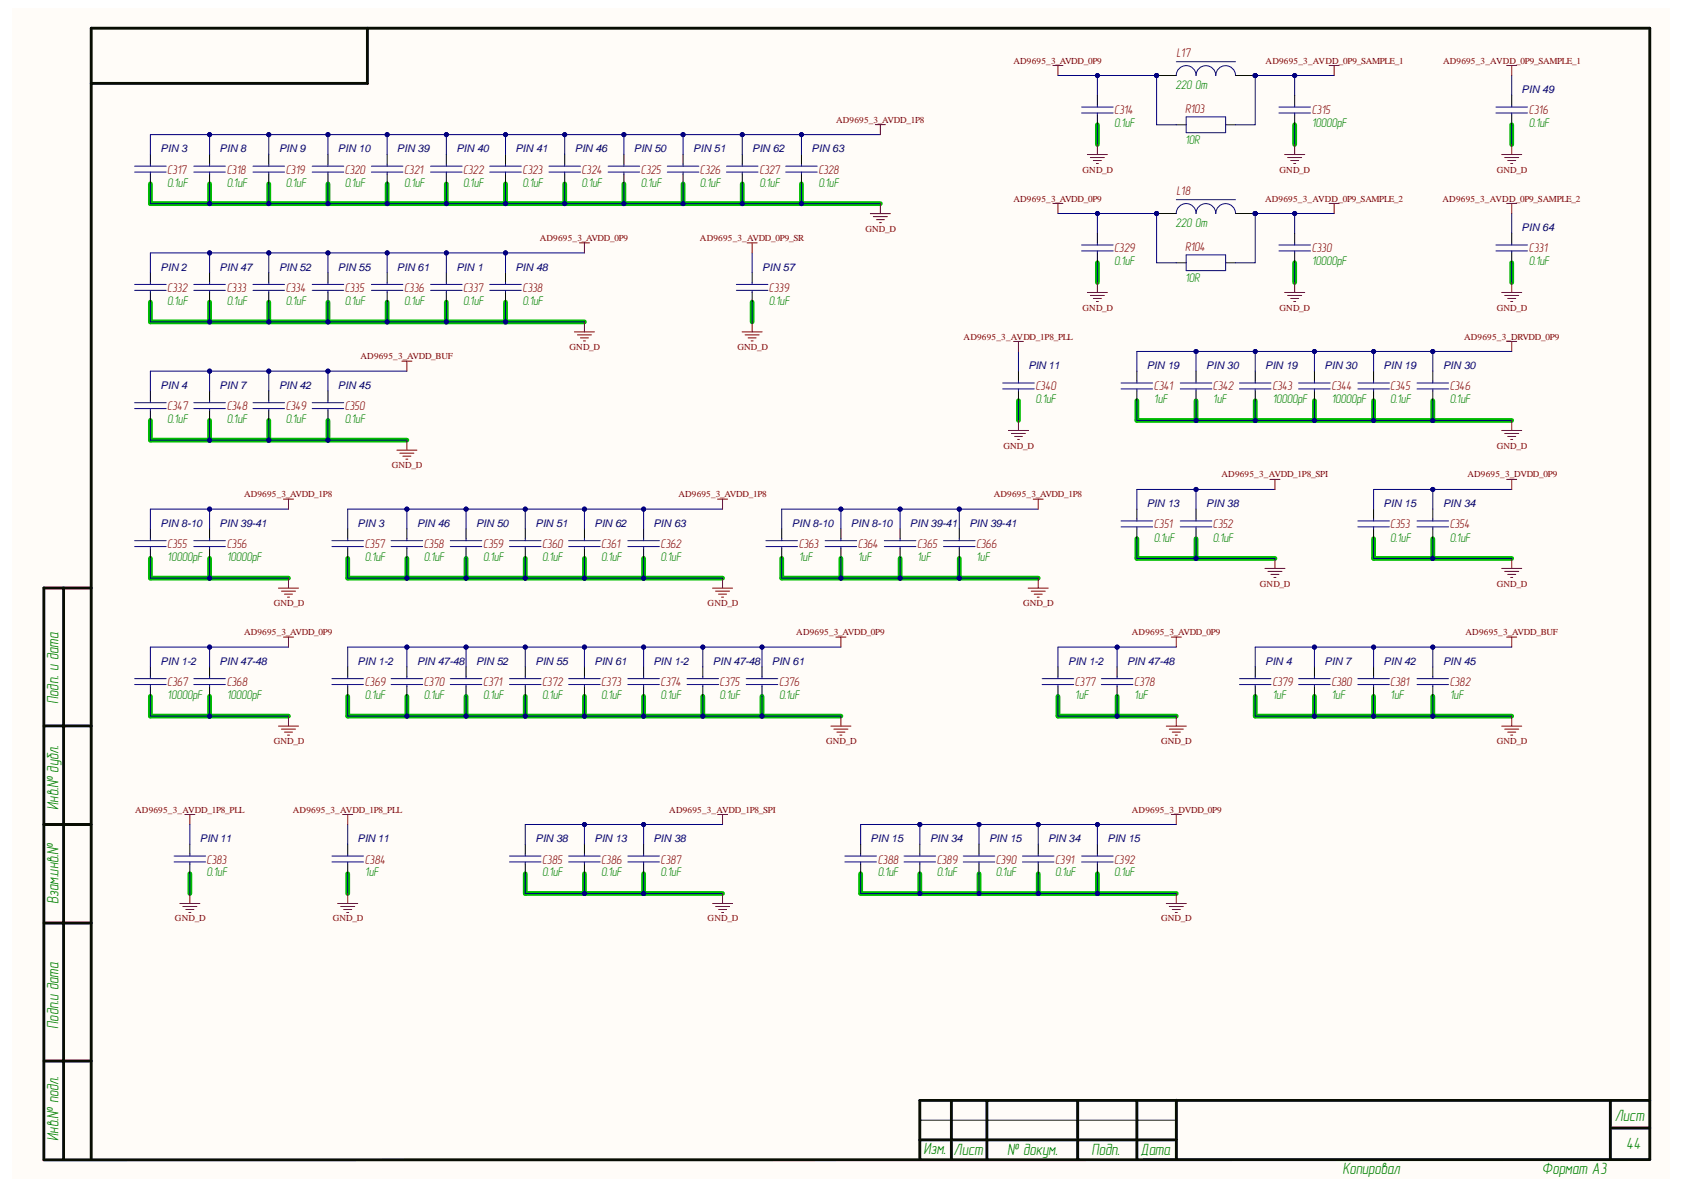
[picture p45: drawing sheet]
<svg xmlns="http://www.w3.org/2000/svg" width="297mm" height="210mm" viewBox="0 0 297 210" stroke-linecap="round" stroke-linejoin="round" font-family="sans-serif">
<defs><g id="words">
<g font-size="2.9" fill="#008000">
<text x="10.3" y="124.2" transform="rotate(-90 10.3 124.2)">Подп. и дата</text>
<text x="10.3" y="142.9" transform="rotate(-90 10.3 142.9)">Инв.№ дубл.</text>
<text x="10.3" y="159.4" transform="rotate(-90 10.3 159.4)">Взам.инв.№</text>
<text x="10.3" y="181.5" transform="rotate(-90 10.3 181.5)">Подп.и дата</text>
<text x="284.8" y="197.8">Лист</text>
<text x="10.3" y="201.2" transform="rotate(-90 10.3 201.2)">Инв.№ подл.</text>
<text x="162.9" y="203.6">Изм.</text>
<text x="168.2" y="203.7">Лист</text>
<text x="177.7" y="203.7">№ докум.</text>
<text x="192.6" y="203.7">Подп.</text>
<text x="201.2" y="203.7">Дата</text>
<text x="286.8" y="202.7">44</text>
<text x="236.8" y="207.1">Копировал</text>
<text x="272" y="207.1">Формат А3</text>
</g>
<g font-size="2.2" fill="#800000">
<text x="207.5" y="10">L17</text>
<text x="196.5" y="20.2">C314</text>
<text x="209" y="20">R103</text>
<text x="231.4" y="20.2">C315</text>
<text x="269.7" y="20.2">C316</text>
<text x="29.5" y="30.7">C317</text>
<text x="40" y="30.7">C318</text>
<text x="50.4" y="30.7">C319</text>
<text x="60.8" y="30.7">C320</text>
<text x="71.3" y="30.7">C321</text>
<text x="81.7" y="30.7">C322</text>
<text x="92.2" y="30.7">C323</text>
<text x="102.6" y="30.7">C324</text>
<text x="113.1" y="30.7">C325</text>
<text x="123.5" y="30.7">C326</text>
<text x="133.9" y="30.7">C327</text>
<text x="144.3" y="30.7">C328</text>
<text x="207.5" y="34.4">L18</text>
<text x="196.5" y="44.5">C329</text>
<text x="209" y="44.3">R104</text>
<text x="231.4" y="44.5">C330</text>
<text x="269.7" y="44.5">C331</text>
<text x="29.5" y="51.5">C332</text>
<text x="40" y="51.5">C333</text>
<text x="50.4" y="51.5">C334</text>
<text x="60.8" y="51.5">C335</text>
<text x="71.3" y="51.5">C336</text>
<text x="81.7" y="51.5">C337</text>
<text x="92.2" y="51.5">C338</text>
<text x="135.6" y="51.5">C339</text>
<text x="182.7" y="68.8">C340</text>
<text x="203.5" y="68.8">C341</text>
<text x="213.9" y="68.8">C342</text>
<text x="224.4" y="68.8">C343</text>
<text x="234.8" y="68.8">C344</text>
<text x="245.2" y="68.8">C345</text>
<text x="255.7" y="68.8">C346</text>
<text x="29.5" y="72.3">C347</text>
<text x="40" y="72.3">C348</text>
<text x="50.4" y="72.3">C349</text>
<text x="60.8" y="72.3">C350</text>
<text x="203.5" y="93.2">C351</text>
<text x="213.9" y="93.2">C352</text>
<text x="245.2" y="93.2">C353</text>
<text x="255.7" y="93.2">C354</text>
<text x="29.5" y="96.6">C355</text>
<text x="40" y="96.6">C356</text>
<text x="64.4" y="96.6">C357</text>
<text x="74.8" y="96.6">C358</text>
<text x="85.2" y="96.6">C359</text>
<text x="95.6" y="96.6">C360</text>
<text x="106" y="96.6">C361</text>
<text x="116.5" y="96.6">C362</text>
<text x="140.9" y="96.6">C363</text>
<text x="151.3" y="96.6">C364</text>
<text x="161.8" y="96.6">C365</text>
<text x="172.2" y="96.6">C366</text>
<text x="29.5" y="121.1">C367</text>
<text x="40" y="121.1">C368</text>
<text x="64.4" y="121.1">C369</text>
<text x="74.8" y="121.1">C370</text>
<text x="85.2" y="121.1">C371</text>
<text x="95.6" y="121.1">C372</text>
<text x="106" y="121.1">C373</text>
<text x="116.5" y="121.1">C374</text>
<text x="126.9" y="121.1">C375</text>
<text x="137.4" y="121.1">C376</text>
<text x="189.6" y="121.1">C377</text>
<text x="200.1" y="121.1">C378</text>
<text x="224.4" y="121.1">C379</text>
<text x="234.8" y="121.1">C380</text>
<text x="245.2" y="121.1">C381</text>
<text x="255.7" y="121.1">C382</text>
<text x="36.4" y="152.3">C383</text>
<text x="64.4" y="152.3">C384</text>
<text x="95.6" y="152.3">C385</text>
<text x="106" y="152.3">C386</text>
<text x="116.5" y="152.3">C387</text>
<text x="154.8" y="152.3">C388</text>
<text x="165.2" y="152.3">C389</text>
<text x="175.6" y="152.3">C390</text>
<text x="186.1" y="152.3">C391</text>
<text x="196.5" y="152.3">C392</text>
</g>
<g font-size="2.2" fill="#008000">
<text x="207.3" y="15.7">220 Om</text>
<text x="196.5" y="22.5">0.1uF</text>
<text x="231.4" y="22.5">10000pF</text>
<text x="269.7" y="22.5">0.1uF</text>
<text x="209" y="25.4">10R</text>
<text x="29.5" y="32.9">0.1uF</text>
<text x="40" y="32.9">0.1uF</text>
<text x="50.4" y="32.9">0.1uF</text>
<text x="60.8" y="32.9">0.1uF</text>
<text x="71.3" y="32.9">0.1uF</text>
<text x="81.7" y="32.9">0.1uF</text>
<text x="92.2" y="32.9">0.1uF</text>
<text x="102.6" y="32.9">0.1uF</text>
<text x="113.1" y="32.9">0.1uF</text>
<text x="123.5" y="32.9">0.1uF</text>
<text x="133.9" y="32.9">0.1uF</text>
<text x="144.3" y="32.9">0.1uF</text>
<text x="207.3" y="40">220 Om</text>
<text x="196.5" y="46.8">0.1uF</text>
<text x="231.4" y="46.8">10000pF</text>
<text x="269.7" y="46.8">0.1uF</text>
<text x="29.5" y="53.8">0.1uF</text>
<text x="40" y="53.8">0.1uF</text>
<text x="50.4" y="53.8">0.1uF</text>
<text x="60.8" y="53.8">0.1uF</text>
<text x="71.3" y="53.8">0.1uF</text>
<text x="81.7" y="53.8">0.1uF</text>
<text x="92.2" y="53.8">0.1uF</text>
<text x="135.6" y="53.8">0.1uF</text>
<text x="209" y="49.8">10R</text>
<text x="182.7" y="71.1">0.1uF</text>
<text x="203.5" y="71.1">1uF</text>
<text x="213.9" y="71.1">1uF</text>
<text x="224.4" y="71.1">10000pF</text>
<text x="234.8" y="71.1">10000pF</text>
<text x="245.2" y="71.1">0.1uF</text>
<text x="255.7" y="71.1">0.1uF</text>
<text x="29.5" y="74.7">0.1uF</text>
<text x="40" y="74.7">0.1uF</text>
<text x="50.4" y="74.7">0.1uF</text>
<text x="60.8" y="74.7">0.1uF</text>
<text x="203.5" y="95.5">0.1uF</text>
<text x="213.9" y="95.5">0.1uF</text>
<text x="245.2" y="95.5">0.1uF</text>
<text x="255.7" y="95.5">0.1uF</text>
<text x="29.5" y="99">10000pF</text>
<text x="40" y="99">10000pF</text>
<text x="64.4" y="99">0.1uF</text>
<text x="74.8" y="99">0.1uF</text>
<text x="85.2" y="99">0.1uF</text>
<text x="95.6" y="99">0.1uF</text>
<text x="106" y="99">0.1uF</text>
<text x="116.5" y="99">0.1uF</text>
<text x="140.9" y="99">1uF</text>
<text x="151.3" y="99">1uF</text>
<text x="161.8" y="99">1uF</text>
<text x="172.2" y="99">1uF</text>
<text x="29.5" y="123.3">10000pF</text>
<text x="40" y="123.3">10000pF</text>
<text x="64.4" y="123.3">0.1uF</text>
<text x="74.8" y="123.3">0.1uF</text>
<text x="85.2" y="123.3">0.1uF</text>
<text x="95.6" y="123.3">0.1uF</text>
<text x="106" y="123.3">0.1uF</text>
<text x="116.5" y="123.3">0.1uF</text>
<text x="126.9" y="123.3">0.1uF</text>
<text x="137.4" y="123.3">0.1uF</text>
<text x="189.6" y="123.3">1uF</text>
<text x="200.1" y="123.3">1uF</text>
<text x="224.4" y="123.3">1uF</text>
<text x="234.8" y="123.3">1uF</text>
<text x="245.2" y="123.3">1uF</text>
<text x="255.7" y="123.3">1uF</text>
<text x="36.4" y="154.6">0.1uF</text>
<text x="64.4" y="154.6">1uF</text>
<text x="95.6" y="154.6">0.1uF</text>
<text x="106" y="154.6">0.1uF</text>
<text x="116.5" y="154.6">0.1uF</text>
<text x="154.8" y="154.6">0.1uF</text>
<text x="165.2" y="154.6">0.1uF</text>
<text x="175.6" y="154.6">0.1uF</text>
<text x="186.1" y="154.6">0.1uF</text>
<text x="196.5" y="154.6">0.1uF</text>
</g>
<g font-size="1.9" fill="#000080">
<text x="268.4" y="16.4">PIN 49</text>
<text x="28.3" y="26.9">PIN 3</text>
<text x="38.7" y="26.9">PIN 8</text>
<text x="49.2" y="26.9">PIN 9</text>
<text x="59.6" y="26.9">PIN 10</text>
<text x="70" y="26.9">PIN 39</text>
<text x="80.5" y="26.9">PIN 40</text>
<text x="90.9" y="26.9">PIN 41</text>
<text x="101.4" y="26.9">PIN 46</text>
<text x="111.8" y="26.9">PIN 50</text>
<text x="122.3" y="26.9">PIN 51</text>
<text x="132.7" y="26.9">PIN 62</text>
<text x="143.2" y="26.9">PIN 63</text>
<text x="268.4" y="40.7">PIN 64</text>
<text x="28.3" y="47.7">PIN 2</text>
<text x="38.7" y="47.7">PIN 47</text>
<text x="49.2" y="47.7">PIN 52</text>
<text x="59.6" y="47.7">PIN 55</text>
<text x="70" y="47.7">PIN 61</text>
<text x="80.5" y="47.7">PIN 1</text>
<text x="90.9" y="47.7">PIN 48</text>
<text x="134.5" y="47.7">PIN 57</text>
<text x="181.4" y="65.1">PIN 11</text>
<text x="202.3" y="65.1">PIN 19</text>
<text x="212.8" y="65.1">PIN 30</text>
<text x="223.2" y="65.1">PIN 19</text>
<text x="233.6" y="65.1">PIN 30</text>
<text x="244.1" y="65.1">PIN 19</text>
<text x="254.5" y="65.1">PIN 30</text>
<text x="28.3" y="68.6">PIN 4</text>
<text x="38.7" y="68.6">PIN 7</text>
<text x="49.2" y="68.6">PIN 42</text>
<text x="59.6" y="68.6">PIN 45</text>
<text x="202.3" y="89.5">PIN 13</text>
<text x="212.8" y="89.5">PIN 38</text>
<text x="244.1" y="89.5">PIN 15</text>
<text x="254.5" y="89.5">PIN 34</text>
<text x="28.3" y="92.9">PIN 8-10</text>
<text x="38.7" y="92.9">PIN 39-41</text>
<text x="63.1" y="92.9">PIN 3</text>
<text x="73.6" y="92.9">PIN 46</text>
<text x="84" y="92.9">PIN 50</text>
<text x="94.5" y="92.9">PIN 51</text>
<text x="104.9" y="92.9">PIN 62</text>
<text x="115.3" y="92.9">PIN 63</text>
<text x="139.7" y="92.9">PIN 8-10</text>
<text x="150.1" y="92.9">PIN 8-10</text>
<text x="160.5" y="92.9">PIN 39-41</text>
<text x="171" y="92.9">PIN 39-41</text>
<text x="28.3" y="117.3">PIN 1-2</text>
<text x="38.7" y="117.3">PIN 47-48</text>
<text x="63.1" y="117.3">PIN 1-2</text>
<text x="73.6" y="117.3">PIN 47-48</text>
<text x="84" y="117.3">PIN 52</text>
<text x="94.5" y="117.3">PIN 55</text>
<text x="104.9" y="117.3">PIN 61</text>
<text x="115.3" y="117.3">PIN 1-2</text>
<text x="125.7" y="117.3">PIN 47-48</text>
<text x="136.1" y="117.3">PIN 61</text>
<text x="188.4" y="117.3">PIN 1-2</text>
<text x="198.8" y="117.3">PIN 47-48</text>
<text x="223.2" y="117.3">PIN 4</text>
<text x="233.6" y="117.3">PIN 7</text>
<text x="244.1" y="117.3">PIN 42</text>
<text x="254.5" y="117.3">PIN 45</text>
<text x="35.3" y="148.5">PIN 11</text>
<text x="63.1" y="148.5">PIN 11</text>
<text x="94.5" y="148.5">PIN 38</text>
<text x="104.9" y="148.5">PIN 13</text>
<text x="115.3" y="148.5">PIN 38</text>
<text x="153.6" y="148.5">PIN 15</text>
<text x="164.1" y="148.5">PIN 34</text>
<text x="174.5" y="148.5">PIN 15</text>
<text x="184.9" y="148.5">PIN 34</text>
<text x="195.3" y="148.5">PIN 15</text>
</g>
<g font-size="1.6" fill="#800000">
<text x="178.8" y="11.2">AD9695_3_AVDD_0P9</text>
<text x="223.2" y="11.2">AD9695_3_AVDD_0P9_SAMPLE_1</text>
<text x="254.5" y="11.2">AD9695_3_AVDD_0P9_SAMPLE_1</text>
<text x="147.5" y="21.6">AD9695_3_AVDD_1P8</text>
<text x="178.8" y="35.6">AD9695_3_AVDD_0P9</text>
<text x="190.9" y="30.5">GND_D</text>
<text x="223.2" y="35.6">AD9695_3_AVDD_0P9_SAMPLE_2</text>
<text x="225.7" y="30.5">GND_D</text>
<text x="254.5" y="35.6">AD9695_3_AVDD_0P9_SAMPLE_2</text>
<text x="264" y="30.5">GND_D</text>
<text x="152.6" y="40.9">GND_D</text>
<text x="95.2" y="42.5">AD9695_3_AVDD_0P9</text>
<text x="123.5" y="42.5">AD9695_3_AVDD_0P9_SR</text>
<text x="170" y="59.9">AD9695_3_AVDD_1P8_PLL</text>
<text x="190.9" y="54.8">GND_D</text>
<text x="225.7" y="54.8">GND_D</text>
<text x="258.3" y="59.9">AD9695_3_DRVDD_0P9</text>
<text x="264" y="54.8">GND_D</text>
<text x="63.6" y="63.4">AD9695_3_AVDD_BUF</text>
<text x="100.5" y="61.7">GND_D</text>
<text x="130.1" y="61.7">GND_D</text>
<text x="69.1" y="82.6">GND_D</text>
<text x="177" y="79.2">GND_D</text>
<text x="264" y="79.2">GND_D</text>
<text x="43" y="87.7">AD9695_3_AVDD_1P8</text>
<text x="119.7" y="87.7">AD9695_3_AVDD_1P8</text>
<text x="175.3" y="87.7">AD9695_3_AVDD_1P8</text>
<text x="215.5" y="84.2">AD9695_3_AVDD_1P8_SPI</text>
<text x="258.8" y="84.2">AD9695_3_DVDD_0P9</text>
<text x="48.3" y="106.9">GND_D</text>
<text x="124.8" y="106.9">GND_D</text>
<text x="180.5" y="106.9">GND_D</text>
<text x="222.2" y="103.5">GND_D</text>
<text x="264" y="103.5">GND_D</text>
<text x="43" y="112">AD9695_3_AVDD_0P9</text>
<text x="140.5" y="112">AD9695_3_AVDD_0P9</text>
<text x="199.7" y="112">AD9695_3_AVDD_0P9</text>
<text x="258.5" y="112">AD9695_3_AVDD_BUF</text>
<text x="48.3" y="131.3">GND_D</text>
<text x="145.7" y="131.3">GND_D</text>
<text x="204.8" y="131.3">GND_D</text>
<text x="264" y="131.3">GND_D</text>
<text x="23.8" y="143.4">AD9695_3_AVDD_1P8_PLL</text>
<text x="51.7" y="143.4">AD9695_3_AVDD_1P8_PLL</text>
<text x="118.1" y="143.4">AD9695_3_AVDD_1P8_SPI</text>
<text x="199.7" y="143.4">AD9695_3_DVDD_0P9</text>
<text x="30.9" y="162.5">GND_D</text>
<text x="58.7" y="162.5">GND_D</text>
<text x="124.8" y="162.5">GND_D</text>
<text x="204.8" y="162.5">GND_D</text>
</g>
</g></defs>
<g fill="#fffcf8">
<path d="M2.2 1.5h292.3v206.5h-292.3z" fill-rule="evenodd"/>
<path d="M2.2 1.5h292.3v206.5h-292.3z" fill-rule="evenodd"/>
</g>
<g fill="none" stroke="#00be00" stroke-width=".84">
<path d="M26.5 32.4v3.5h128.8M37 32.4v3.5M47.4 32.4v3.5M57.8 32.4v3.5M68.3 32.4v3.5M78.7 32.4v3.5M89.2 32.4v3.5M99.6 32.4v3.5M110 32.4v3.5M120.5 32.4v3.5M130.9 32.4v3.5M141.4 32.4v3.5"/>
<path d="M193.6 22v3.5M228.4 22v3.5M266.6 22v3.5M26.5 53.3v3.5h76.6M37 53.3v3.5M47.4 53.3v3.5M57.8 53.3v3.5M68.3 53.3v3.5M78.7 53.3v3.5M89.2 53.3v3.5M132.7 53.3v3.5M193.6 46.4v3.4"/>
<path d="M228.4 46.4v3.4M266.6 46.4v3.4M26.5 74.2v3.4h45.3M37 74.2v3.4M47.4 74.2v3.4M57.8 74.2v3.4M179.6 70.7v3.5M200.5 70.7v3.5h66.1M211 70.7v3.5M221.4 70.7v3.5M231.9 70.7v3.5M242.3 70.7v3.5"/>
<path d="M252.7 70.7v3.5M26.5 98.5v3.5h24.4M37 98.5v3.5M61.3 98.5v3.5h66.1M71.8 98.5v3.5M82.2 98.5v3.5M92.6 98.5v3.5M103.1 98.5v3.5M113.5 98.5v3.5M137.9 98.5v3.5h45.2M148.3 98.5v3.5M158.8 98.5v3.5"/>
<path d="M169.2 98.5v3.5M200.5 95v3.5h24.4M211 95v3.5M242.3 95v3.5h24.3M252.7 95v3.5M26.5 122.8v3.5h24.4M37 122.8v3.5M61.3 122.8v3.5h87M71.8 122.8v3.5M82.2 122.8v3.5M92.6 122.8v3.5M103.1 122.8v3.5"/>
<path d="M113.5 122.8v3.5M124 122.8v3.5M134.4 122.8v3.5M186.6 122.8v3.5h20.9M197 122.8v3.5M221.4 122.8v3.5h45.2M231.9 122.8v3.5M242.3 122.8v3.5M252.7 122.8v3.5M33.5 154.1v3.5M61.3 154.1v3.5M92.6 154.1v3.5h34.8"/>
<path d="M103.1 154.1v3.5M113.5 154.1v3.5M151.8 154.1v3.5h55.7M162.2 154.1v3.5M172.7 154.1v3.5M183.1 154.1v3.5M193.6 154.1v3.5"/>
</g>
<g fill="none" stroke="#080d02" stroke-width=".51">
<path d="M64.8 5v9.7h-48.7M11.2 103.7v100.8M16.1 103.7h-8.4v100.8M7.7 128h8.4M7.7 145.4h8.4M7.7 162.8h8.4M7.7 187.2h8.4M167.8 194.1v10.4M174.1 194.1v10.4M190.1 194.1v10.4M200.5 194.1v10.4M207.5 194.1v10.4"/>
<path d="M284 194.1v10.4M284 199h7M291 194.1h-128.8v10.4M16.1 204.5v-199.5h274.9v199.5l-283.3 .1M162.2 201.1h45.3"/>
</g>
<path d="M162.2 197.6h45.3" fill="none" stroke="#080d02" stroke-width=".18"/>
<g fill="none" stroke="#000" stroke-width=".18">
<path d="M26.5 27.2v1.8M26.5 30.7v1.7M37 27.2v1.8M37 30.7v1.7M47.4 27.2v1.8M47.4 30.7v1.7M57.8 27.2v1.8M57.8 30.7v1.7M68.3 27.2v1.8M68.3 30.7v1.7M78.7 27.2v1.8M78.7 30.7v1.7"/>
<path d="M89.2 27.2v1.8M89.2 30.7v1.7M99.6 27.2v1.8M99.6 30.7v1.7M110 27.2v1.8M110 30.7v1.7M120.5 27.2v1.8M120.5 30.7v1.7M130.9 27.2v1.8M130.9 30.7v1.7M141.4 27.2v1.8M141.4 30.7v1.7"/>
</g>
<g fill="none" stroke="#11037f" stroke-width=".18">
<path d="M23.7 29.3h5.6M23.7 30.4h5.6M26.5 29v.3M26.5 30.4v.3M34.2 29.3h5.6M34.2 30.4h5.6M37 29v.3M37 30.4v.3M44.6 29.3h5.6M44.6 30.4h5.6M47.4 29v.3M47.4 30.4v.3"/>
<path d="M55.1 29.3h5.5M55.1 30.4h5.5M57.8 29v.3M57.8 30.4v.3M65.5 29.3h5.6M65.5 30.4h5.6M68.3 29v.3M68.3 30.4v.3M75.9 29.3h5.6M75.9 30.4h5.6M78.7 29v.3M78.7 30.4v.3"/>
<path d="M86.4 29.3h5.6M86.4 30.4h5.6M89.2 29v.3M89.2 30.4v.3M96.8 29.3h5.6M96.8 30.4h5.6M99.6 29v.3M99.6 30.4v.3M107.3 29.3h5.5M107.3 30.4h5.5M110 29v.3M110 30.4v.3"/>
<path d="M117.7 29.3h5.6M117.7 30.4h5.6M120.5 29v.3M120.5 30.4v.3M128.1 29.3h5.6M128.1 30.4h5.6M130.9 29v.3M130.9 30.4v.3M138.6 29.3h5.5M138.6 30.4h5.5M141.4 29v.3M141.4 30.4v.3"/>
</g>
<path d="M141.4 23.7v3.5" fill="none" stroke="#000080" stroke-width=".18"/>
<circle cx="141.4" cy="23.7" r=".35" fill="#000080"/>
<g fill="none" stroke="#000080" stroke-width=".18">
<path d="M141.4 32.4v3.5"/>
<circle cx="141.4" cy="23.7" r=".35"/>
</g>
<circle cx="141.4" cy="35.9" r=".35" fill="#000080"/>
<g fill="none" stroke="#000080" stroke-width=".18">
<path d="M130.9 23.7v3.5"/>
<circle cx="141.4" cy="35.9" r=".35"/>
</g>
<circle cx="130.9" cy="23.7" r=".35" fill="#000080"/>
<g fill="none" stroke="#000080" stroke-width=".18">
<path d="M130.9 32.4v3.5"/>
<circle cx="130.9" cy="23.7" r=".35"/>
</g>
<circle cx="130.9" cy="35.9" r=".35" fill="#000080"/>
<g fill="none" stroke="#000080" stroke-width=".18">
<path d="M120.5 23.7v3.5"/>
<circle cx="130.9" cy="35.9" r=".35"/>
</g>
<circle cx="120.5" cy="23.7" r=".35" fill="#000080"/>
<g fill="none" stroke="#000080" stroke-width=".18">
<path d="M120.5 32.4v3.5"/>
<circle cx="120.5" cy="23.7" r=".35"/>
</g>
<circle cx="120.5" cy="35.9" r=".35" fill="#000080"/>
<g fill="none" stroke="#000080" stroke-width=".18">
<path d="M110 23.7v3.5"/>
<circle cx="120.5" cy="35.9" r=".35"/>
</g>
<circle cx="110" cy="23.7" r=".35" fill="#000080"/>
<g fill="none" stroke="#000080" stroke-width=".18">
<path d="M110 32.4v3.5"/>
<circle cx="110" cy="23.7" r=".35"/>
</g>
<circle cx="110" cy="35.9" r=".35" fill="#000080"/>
<g fill="none" stroke="#000080" stroke-width=".18">
<path d="M99.6 23.7v3.5"/>
<circle cx="110" cy="35.9" r=".35"/>
</g>
<circle cx="99.6" cy="23.7" r=".35" fill="#000080"/>
<g fill="none" stroke="#000080" stroke-width=".18">
<path d="M99.6 32.4v3.5"/>
<circle cx="99.6" cy="23.7" r=".35"/>
</g>
<circle cx="99.6" cy="35.9" r=".35" fill="#000080"/>
<g fill="none" stroke="#000080" stroke-width=".18">
<path d="M89.2 23.7v3.5"/>
<circle cx="99.6" cy="35.9" r=".35"/>
</g>
<circle cx="89.2" cy="23.7" r=".35" fill="#000080"/>
<g fill="none" stroke="#000080" stroke-width=".18">
<path d="M89.2 32.4v3.5"/>
<circle cx="89.2" cy="23.7" r=".35"/>
</g>
<circle cx="89.2" cy="35.9" r=".35" fill="#000080"/>
<g fill="none" stroke="#000080" stroke-width=".18">
<path d="M78.7 23.7v3.5"/>
<circle cx="89.2" cy="35.9" r=".35"/>
</g>
<circle cx="78.7" cy="23.7" r=".35" fill="#000080"/>
<g fill="none" stroke="#000080" stroke-width=".18">
<path d="M78.7 32.4v3.5"/>
<circle cx="78.7" cy="23.7" r=".35"/>
</g>
<circle cx="78.7" cy="35.9" r=".35" fill="#000080"/>
<g fill="none" stroke="#000080" stroke-width=".18">
<path d="M68.3 23.7v3.5"/>
<circle cx="78.7" cy="35.9" r=".35"/>
</g>
<circle cx="68.3" cy="23.7" r=".35" fill="#000080"/>
<g fill="none" stroke="#000080" stroke-width=".18">
<path d="M68.3 32.4v3.5"/>
<circle cx="68.3" cy="23.7" r=".35"/>
</g>
<circle cx="68.3" cy="35.9" r=".35" fill="#000080"/>
<g fill="none" stroke="#000080" stroke-width=".18">
<path d="M57.8 23.7v3.5"/>
<circle cx="68.3" cy="35.9" r=".35"/>
</g>
<circle cx="57.8" cy="23.7" r=".35" fill="#000080"/>
<g fill="none" stroke="#000080" stroke-width=".18">
<path d="M57.8 32.4v3.5"/>
<circle cx="57.8" cy="23.7" r=".35"/>
</g>
<circle cx="57.8" cy="35.9" r=".35" fill="#000080"/>
<g fill="none" stroke="#000080" stroke-width=".18">
<path d="M47.4 23.7v3.5"/>
<circle cx="57.8" cy="35.9" r=".35"/>
</g>
<circle cx="47.4" cy="23.7" r=".35" fill="#000080"/>
<g fill="none" stroke="#000080" stroke-width=".18">
<path d="M47.4 32.4v3.5"/>
<circle cx="47.4" cy="23.7" r=".35"/>
</g>
<circle cx="47.4" cy="35.9" r=".35" fill="#000080"/>
<g fill="none" stroke="#000080" stroke-width=".18">
<path d="M37 23.7v3.5"/>
<circle cx="47.4" cy="35.9" r=".35"/>
</g>
<circle cx="37" cy="23.7" r=".35" fill="#000080"/>
<g fill="none" stroke="#000080" stroke-width=".18">
<path d="M37 32.4v3.5"/>
<circle cx="37" cy="23.7" r=".35"/>
</g>
<circle cx="37" cy="35.9" r=".35" fill="#000080"/>
<g fill="none" stroke="#000080" stroke-width=".18">
<path d="M26.5 32.4v3.5M155.3 23.7h-128.8v3.5"/>
<circle cx="37" cy="35.9" r=".35"/>
</g>
<circle cx="37" cy="23.7" r=".35" fill="#000080"/>
<circle cx="37" cy="23.7" r=".35" fill="none" stroke="#000080" stroke-width=".18"/>
<circle cx="47.4" cy="23.7" r=".35" fill="#000080"/>
<circle cx="47.4" cy="23.7" r=".35" fill="none" stroke="#000080" stroke-width=".18"/>
<circle cx="57.8" cy="23.7" r=".35" fill="#000080"/>
<circle cx="57.8" cy="23.7" r=".35" fill="none" stroke="#000080" stroke-width=".18"/>
<circle cx="68.3" cy="23.7" r=".35" fill="#000080"/>
<circle cx="68.3" cy="23.7" r=".35" fill="none" stroke="#000080" stroke-width=".18"/>
<circle cx="78.7" cy="23.7" r=".35" fill="#000080"/>
<circle cx="78.7" cy="23.7" r=".35" fill="none" stroke="#000080" stroke-width=".18"/>
<circle cx="89.2" cy="23.7" r=".35" fill="#000080"/>
<circle cx="89.2" cy="23.7" r=".35" fill="none" stroke="#000080" stroke-width=".18"/>
<circle cx="99.6" cy="23.7" r=".35" fill="#000080"/>
<circle cx="99.6" cy="23.7" r=".35" fill="none" stroke="#000080" stroke-width=".18"/>
<circle cx="110" cy="23.7" r=".35" fill="#000080"/>
<circle cx="110" cy="23.7" r=".35" fill="none" stroke="#000080" stroke-width=".18"/>
<circle cx="120.5" cy="23.7" r=".35" fill="#000080"/>
<circle cx="120.5" cy="23.7" r=".35" fill="none" stroke="#000080" stroke-width=".18"/>
<circle cx="130.9" cy="23.7" r=".35" fill="#000080"/>
<circle cx="130.9" cy="23.7" r=".35" fill="none" stroke="#000080" stroke-width=".18"/>
<circle cx="141.4" cy="23.7" r=".35" fill="#000080"/>
<g fill="none" stroke="#000080" stroke-width=".18">
<path d="M26.5 35.9h128.8"/>
<circle cx="141.4" cy="23.7" r=".35"/>
</g>
<circle cx="37" cy="35.9" r=".35" fill="#000080"/>
<circle cx="37" cy="35.9" r=".35" fill="none" stroke="#000080" stroke-width=".18"/>
<circle cx="47.4" cy="35.9" r=".35" fill="#000080"/>
<circle cx="47.4" cy="35.9" r=".35" fill="none" stroke="#000080" stroke-width=".18"/>
<circle cx="57.8" cy="35.9" r=".35" fill="#000080"/>
<circle cx="57.8" cy="35.9" r=".35" fill="none" stroke="#000080" stroke-width=".18"/>
<circle cx="68.3" cy="35.9" r=".35" fill="#000080"/>
<circle cx="68.3" cy="35.9" r=".35" fill="none" stroke="#000080" stroke-width=".18"/>
<circle cx="78.7" cy="35.9" r=".35" fill="#000080"/>
<circle cx="78.7" cy="35.9" r=".35" fill="none" stroke="#000080" stroke-width=".18"/>
<circle cx="89.2" cy="35.9" r=".35" fill="#000080"/>
<circle cx="89.2" cy="35.9" r=".35" fill="none" stroke="#000080" stroke-width=".18"/>
<circle cx="99.6" cy="35.9" r=".35" fill="#000080"/>
<circle cx="99.6" cy="35.9" r=".35" fill="none" stroke="#000080" stroke-width=".18"/>
<circle cx="110" cy="35.9" r=".35" fill="#000080"/>
<circle cx="110" cy="35.9" r=".35" fill="none" stroke="#000080" stroke-width=".18"/>
<circle cx="120.5" cy="35.9" r=".35" fill="#000080"/>
<circle cx="120.5" cy="35.9" r=".35" fill="none" stroke="#000080" stroke-width=".18"/>
<circle cx="130.9" cy="35.9" r=".35" fill="#000080"/>
<circle cx="130.9" cy="35.9" r=".35" fill="none" stroke="#000080" stroke-width=".18"/>
<circle cx="141.4" cy="35.9" r=".35" fill="#000080"/>
<g fill="none" stroke="#000080" stroke-width=".18">
<path d="M26.5 44.6v3.5M26.5 53.3v3.5M37 44.6v3.5"/>
<circle cx="141.4" cy="35.9" r=".35"/>
</g>
<path d="M153.5 37.7h3.6M154 38.2h2.5M154.4 22h1.8M154.6 38.7h1.4M155.1 39.3h.4M155.3 22v1.7M155.3 35.9v1.8" fill="none" stroke="#800000" stroke-width=".18"/>
<path d="M26.5 48.1v1.7M26.5 51.6v1.7M37 48.1v1.7M37 51.6v1.7" fill="none" stroke="#000" stroke-width=".18"/>
<path d="M23.7 50.2h5.6M23.7 51.2h5.6M26.5 49.8v.4M26.5 51.2v.4M34.2 50.2h5.6M34.2 51.2h5.6M37 49.8v.4M37 51.2v.4" fill="none" stroke="#11037f" stroke-width=".18"/>
<circle cx="37" cy="44.6" r=".35" fill="#000080"/>
<g fill="none" stroke="#000080" stroke-width=".18">
<path d="M37 53.3v3.5"/>
<circle cx="37" cy="44.6" r=".35"/>
</g>
<circle cx="37" cy="56.8" r=".35" fill="#000080"/>
<g fill="none" stroke="#000080" stroke-width=".18">
<path d="M47.4 44.6v3.5"/>
<circle cx="37" cy="56.8" r=".35"/>
</g>
<path d="M47.4 48.1v1.7M47.4 51.6v1.7" fill="none" stroke="#000" stroke-width=".18"/>
<path d="M44.6 50.2h5.6M44.6 51.2h5.6M47.4 49.8v.4M47.4 51.2v.4" fill="none" stroke="#11037f" stroke-width=".18"/>
<circle cx="47.4" cy="44.6" r=".35" fill="#000080"/>
<g fill="none" stroke="#000080" stroke-width=".18">
<path d="M47.4 53.3v3.5"/>
<circle cx="47.4" cy="44.6" r=".35"/>
</g>
<circle cx="47.4" cy="56.8" r=".35" fill="#000080"/>
<g fill="none" stroke="#000080" stroke-width=".18">
<path d="M57.8 44.6v3.5"/>
<circle cx="47.4" cy="56.8" r=".35"/>
</g>
<path d="M57.8 48.1v1.7M57.8 51.6v1.7" fill="none" stroke="#000" stroke-width=".18"/>
<path d="M55.1 50.2h5.5M55.1 51.2h5.5M57.8 49.8v.4M57.8 51.2v.4" fill="none" stroke="#11037f" stroke-width=".18"/>
<circle cx="57.8" cy="44.6" r=".35" fill="#000080"/>
<g fill="none" stroke="#000080" stroke-width=".18">
<path d="M57.8 53.3v3.5"/>
<circle cx="57.8" cy="44.6" r=".35"/>
</g>
<circle cx="57.8" cy="56.8" r=".35" fill="#000080"/>
<g fill="none" stroke="#000080" stroke-width=".18">
<path d="M68.3 44.6v3.5"/>
<circle cx="57.8" cy="56.8" r=".35"/>
</g>
<path d="M68.3 48.1v1.7M68.3 51.6v1.7" fill="none" stroke="#000" stroke-width=".18"/>
<path d="M65.5 50.2h5.6M65.5 51.2h5.6M68.3 49.8v.4M68.3 51.2v.4" fill="none" stroke="#11037f" stroke-width=".18"/>
<circle cx="68.3" cy="44.6" r=".35" fill="#000080"/>
<g fill="none" stroke="#000080" stroke-width=".18">
<path d="M68.3 53.3v3.5"/>
<circle cx="68.3" cy="44.6" r=".35"/>
</g>
<circle cx="68.3" cy="56.8" r=".35" fill="#000080"/>
<g fill="none" stroke="#000080" stroke-width=".18">
<path d="M78.7 44.6v3.5"/>
<circle cx="68.3" cy="56.8" r=".35"/>
</g>
<path d="M78.7 48.1v1.7M78.7 51.6v1.7" fill="none" stroke="#000" stroke-width=".18"/>
<path d="M75.9 50.2h5.6M75.9 51.2h5.6M78.7 49.8v.4M78.7 51.2v.4" fill="none" stroke="#11037f" stroke-width=".18"/>
<circle cx="78.7" cy="44.6" r=".35" fill="#000080"/>
<g fill="none" stroke="#000080" stroke-width=".18">
<path d="M78.7 53.3v3.5"/>
<circle cx="78.7" cy="44.6" r=".35"/>
</g>
<circle cx="78.7" cy="56.8" r=".35" fill="#000080"/>
<g fill="none" stroke="#000080" stroke-width=".18">
<path d="M89.2 44.6v3.5"/>
<circle cx="78.7" cy="56.8" r=".35"/>
</g>
<path d="M89.2 48.1v1.7M89.2 51.6v1.7" fill="none" stroke="#000" stroke-width=".18"/>
<path d="M86.4 50.2h5.6M86.4 51.2h5.6M89.2 49.8v.4M89.2 51.2v.4" fill="none" stroke="#11037f" stroke-width=".18"/>
<circle cx="89.2" cy="44.6" r=".35" fill="#000080"/>
<g fill="none" stroke="#000080" stroke-width=".18">
<path d="M89.2 53.3v3.5"/>
<circle cx="89.2" cy="44.6" r=".35"/>
</g>
<circle cx="89.2" cy="56.8" r=".35" fill="#000080"/>
<g fill="none" stroke="#000080" stroke-width=".18">
<path d="M266.6 13.3v3.5M266.6 22v3.5M266.6 37.7v3.4M26.5 44.6h76.6M132.7 44.6v3.5M132.7 53.3v3.5M266.6 46.4v3.4"/>
<circle cx="89.2" cy="56.8" r=".35"/>
</g>
<path d="M266.6 16.8v1.7M266.6 20.3v1.7M132.7 48.1v1.7M132.7 51.6v1.7M266.6 41.1v1.8M266.6 44.6v1.8" fill="none" stroke="#000" stroke-width=".18"/>
<path d="M263.9 18.9h5.5M263.9 19.9h5.5M266.6 18.5v.4M266.6 19.9v.4M129.9 50.2h5.5M129.9 51.2h5.5M132.7 49.8v.4M132.7 51.2v.4M263.9 43.2h5.5M263.9 44.3h5.5M266.6 42.9v.3M266.6 44.3v.3" fill="none" stroke="#11037f" stroke-width=".18"/>
<circle cx="37" cy="44.6" r=".35" fill="#000080"/>
<circle cx="37" cy="44.6" r=".35" fill="none" stroke="#000080" stroke-width=".18"/>
<circle cx="47.4" cy="44.6" r=".35" fill="#000080"/>
<circle cx="47.4" cy="44.6" r=".35" fill="none" stroke="#000080" stroke-width=".18"/>
<circle cx="57.8" cy="44.6" r=".35" fill="#000080"/>
<circle cx="57.8" cy="44.6" r=".35" fill="none" stroke="#000080" stroke-width=".18"/>
<circle cx="68.3" cy="44.6" r=".35" fill="#000080"/>
<circle cx="68.3" cy="44.6" r=".35" fill="none" stroke="#000080" stroke-width=".18"/>
<circle cx="78.7" cy="44.6" r=".35" fill="#000080"/>
<circle cx="78.7" cy="44.6" r=".35" fill="none" stroke="#000080" stroke-width=".18"/>
<circle cx="89.2" cy="44.6" r=".35" fill="#000080"/>
<g fill="none" stroke="#000080" stroke-width=".18">
<path d="M26.5 56.8h76.6"/>
<circle cx="89.2" cy="44.6" r=".35"/>
</g>
<circle cx="37" cy="56.8" r=".35" fill="#000080"/>
<circle cx="37" cy="56.8" r=".35" fill="none" stroke="#000080" stroke-width=".18"/>
<circle cx="47.4" cy="56.8" r=".35" fill="#000080"/>
<circle cx="47.4" cy="56.8" r=".35" fill="none" stroke="#000080" stroke-width=".18"/>
<circle cx="57.8" cy="56.8" r=".35" fill="#000080"/>
<circle cx="57.8" cy="56.8" r=".35" fill="none" stroke="#000080" stroke-width=".18"/>
<circle cx="68.3" cy="56.8" r=".35" fill="#000080"/>
<circle cx="68.3" cy="56.8" r=".35" fill="none" stroke="#000080" stroke-width=".18"/>
<circle cx="78.7" cy="56.8" r=".35" fill="#000080"/>
<circle cx="78.7" cy="56.8" r=".35" fill="none" stroke="#000080" stroke-width=".18"/>
<circle cx="89.2" cy="56.8" r=".35" fill="#000080"/>
<g fill="none" stroke="#000080" stroke-width=".18">
<path d="M26.5 65.5v3.4M26.5 74.2v3.4M37 65.5v3.4"/>
<circle cx="89.2" cy="56.8" r=".35"/>
</g>
<g fill="none" stroke="#800000" stroke-width=".18">
<path d="M265.8 11.6h1.7M266.6 11.6v1.7M264.9 27.3h3.5M265.4 27.8h2.5M265.8 35.9h1.7M265.9 28.3h1.5M266.5 28.8h.3M266.6 25.5v1.8M266.6 35.9v1.8M101.3 58.5h3.6M101.9 59.1h2.4M102.2 42.8h1.8"/>
<path d="M102.4 59.6h1.4M103.1 42.8v1.8M103.1 56.8v1.7M130.9 58.5h3.5M131.4 59.1h2.5M131.8 42.8h1.8M132 59.6h1.4M132.7 42.8v1.8M132.7 56.8v1.7M264.9 51.6h3.5M265.4 52.1h2.5M265.9 52.6h1.5"/>
<path d="M266.5 53.2h.3M266.6 49.8v1.8M102.9 60.1h.4M132.5 60.1h.3"/>
</g>
<path d="M26.5 68.9v1.8M26.5 72.4v1.8M37 68.9v1.8M37 72.4v1.8" fill="none" stroke="#000" stroke-width=".18"/>
<path d="M23.7 71h5.6M23.7 72.1h5.6M26.5 70.7v.3M26.5 72.1v.3M34.2 71h5.6M34.2 72.1h5.6M37 70.7v.3M37 72.1v.3" fill="none" stroke="#11037f" stroke-width=".18"/>
<circle cx="37" cy="65.5" r=".35" fill="#000080"/>
<g fill="none" stroke="#000080" stroke-width=".18">
<path d="M37 74.2v3.4"/>
<circle cx="37" cy="65.5" r=".35"/>
</g>
<circle cx="37" cy="77.6" r=".35" fill="#000080"/>
<g fill="none" stroke="#000080" stroke-width=".18">
<path d="M47.4 65.5v3.4"/>
<circle cx="37" cy="77.6" r=".35"/>
</g>
<path d="M47.4 68.9v1.8M47.4 72.4v1.8" fill="none" stroke="#000" stroke-width=".18"/>
<path d="M44.6 71h5.6M44.6 72.1h5.6M47.4 70.7v.3M47.4 72.1v.3" fill="none" stroke="#11037f" stroke-width=".18"/>
<circle cx="47.4" cy="65.5" r=".35" fill="#000080"/>
<g fill="none" stroke="#000080" stroke-width=".18">
<path d="M47.4 74.2v3.4"/>
<circle cx="47.4" cy="65.5" r=".35"/>
</g>
<circle cx="47.4" cy="77.6" r=".35" fill="#000080"/>
<g fill="none" stroke="#000080" stroke-width=".18">
<path d="M57.8 65.5v3.4"/>
<circle cx="47.4" cy="77.6" r=".35"/>
</g>
<path d="M57.8 68.9v1.8M57.8 72.4v1.8" fill="none" stroke="#000" stroke-width=".18"/>
<path d="M55.1 71h5.5M55.1 72.1h5.5M57.8 70.7v.3M57.8 72.1v.3" fill="none" stroke="#11037f" stroke-width=".18"/>
<circle cx="57.8" cy="65.5" r=".35" fill="#000080"/>
<g fill="none" stroke="#000080" stroke-width=".18">
<path d="M57.8 74.2v3.4"/>
<circle cx="57.8" cy="65.5" r=".35"/>
</g>
<circle cx="57.8" cy="77.6" r=".35" fill="#000080"/>
<g fill="none" stroke="#000080" stroke-width=".18">
<path d="M26.5 65.5h45.3"/>
<circle cx="57.8" cy="77.6" r=".35"/>
</g>
<circle cx="37" cy="65.5" r=".35" fill="#000080"/>
<circle cx="37" cy="65.5" r=".35" fill="none" stroke="#000080" stroke-width=".18"/>
<circle cx="47.4" cy="65.5" r=".35" fill="#000080"/>
<circle cx="47.4" cy="65.5" r=".35" fill="none" stroke="#000080" stroke-width=".18"/>
<circle cx="57.8" cy="65.5" r=".35" fill="#000080"/>
<g fill="none" stroke="#000080" stroke-width=".18">
<path d="M26.5 77.6h45.3"/>
<circle cx="57.8" cy="65.5" r=".35"/>
</g>
<circle cx="37" cy="77.6" r=".35" fill="#000080"/>
<circle cx="37" cy="77.6" r=".35" fill="none" stroke="#000080" stroke-width=".18"/>
<circle cx="47.4" cy="77.6" r=".35" fill="#000080"/>
<circle cx="47.4" cy="77.6" r=".35" fill="none" stroke="#000080" stroke-width=".18"/>
<circle cx="57.8" cy="77.6" r=".35" fill="#000080"/>
<g fill="none" stroke="#000080" stroke-width=".18">
<path d="M193.6 13.3v3.5"/>
<circle cx="57.8" cy="77.6" r=".35"/>
</g>
<path d="M185.7 11.6h1.8M186.6 11.6v1.7M70 79.4h3.5M70.5 79.9h2.5M70.9 63.7h1.8M71.8 63.7v1.8M71.8 77.6v1.8M71.1 80.5h1.4M71.6 81h.3" fill="none" stroke="#800000" stroke-width=".18"/>
<path d="M193.6 16.8v1.7M193.6 20.3v1.7" fill="none" stroke="#000" stroke-width=".18"/>
<path d="M190.8 18.9h5.6M190.8 19.9h5.6M193.6 18.5v.4M193.6 19.9v.4" fill="none" stroke="#11037f" stroke-width=".18"/>
<circle cx="193.6" cy="13.3" r=".35" fill="#000080"/>
<g fill="none" stroke="#000080" stroke-width=".18">
<path d="M186.6 13.3h17.4M193.6 22v3.5"/>
<circle cx="193.6" cy="13.3" r=".35"/>
</g>
<circle cx="193.6" cy="13.3" r=".35" fill="#000080"/>
<circle cx="193.6" cy="13.3" r=".35" fill="none" stroke="#000080" stroke-width=".18"/>
<circle cx="204" cy="13.3" r=".35" fill="#000080"/>
<circle cx="204" cy="13.3" r=".35" fill="none" stroke="#000080" stroke-width=".18"/>
<circle cx="221.4" cy="13.3" r=".35" fill="#000080"/>
<circle cx="221.4" cy="13.3" r=".35" fill="none" stroke="#000080" stroke-width=".18"/>
<circle cx="204" cy="13.3" r=".35" fill="#000080"/>
<circle cx="204" cy="13.3" r=".35" fill="none" stroke="#000080" stroke-width=".18"/>
<path d="M214.5 13.3a1.74 1.74 0 0 1 1.7-1.7 1.74 1.74 0 0 1 1.7 1.7" fill="none" stroke="#11037f" stroke-width=".18"/>
<path d="M217.9 13.3h3.5" fill="none" stroke="#000" stroke-width=".18"/>
<circle cx="221.4" cy="13.3" r=".35" fill="#000080"/>
<circle cx="221.4" cy="13.3" r=".35" fill="none" stroke="#000080" stroke-width=".18"/>
<path d="M204 13.3h3.5" fill="none" stroke="#000" stroke-width=".18"/>
<circle cx="204" cy="13.3" r=".35" fill="#000080"/>
<g fill="none" stroke="#000080" stroke-width=".18">
<path d="M221.4 13.3h13.9"/>
<circle cx="204" cy="13.3" r=".35"/>
</g>
<path d="M207.5 13.3a1.75 1.75 0 0 1 1.7-1.7 1.75 1.75 0 0 1 1.8 1.7 1.73 1.73 0 0 1 1.7-1.7 1.73 1.73 0 0 1 1.7 1.7M207.5 10.9h10.4" fill="none" stroke="#11037f" stroke-width=".18"/>
<circle cx="221.4" cy="13.3" r=".35" fill="#000080"/>
<circle cx="221.4" cy="13.3" r=".35" fill="none" stroke="#000080" stroke-width=".18"/>
<circle cx="221.4" cy="13.3" r=".35" fill="#000080"/>
<circle cx="221.4" cy="13.3" r=".35" fill="none" stroke="#000080" stroke-width=".18"/>
<circle cx="228.4" cy="13.3" r=".35" fill="#000080"/>
<g fill="none" stroke="#000080" stroke-width=".18">
<path d="M228.4 13.3v3.5"/>
<circle cx="228.4" cy="13.3" r=".35"/>
</g>
<path d="M191.8 27.3h3.5M192.3 27.8h2.5M192.9 28.3h1.4M193.4 28.8h.3M193.6 25.5v1.8" fill="none" stroke="#800000" stroke-width=".18"/>
<circle cx="228.4" cy="13.3" r=".35" fill="#000080"/>
<g fill="none" stroke="#000080" stroke-width=".18">
<path d="M221.4 13.3v8.7h-3.5M228.4 22v3.5"/>
<circle cx="228.4" cy="13.3" r=".35"/>
</g>
<path d="M226.6 27.3h3.5M227.1 27.8h2.5M227.7 28.3h1.4M228.2 28.8h.3M228.4 25.5v1.8" fill="none" stroke="#800000" stroke-width=".18"/>
<path d="M228.4 16.8v1.7M207.5 22h1.7M216.2 22h1.7M228.4 20.3v1.7" fill="none" stroke="#000" stroke-width=".18"/>
<path d="M225.6 18.9h5.6M225.6 19.9h5.6M228.4 18.5v.4M228.4 19.9v.4M209.2 20.6h7v2.8h-7z" fill="none" stroke="#11037f" stroke-width=".18"/>
<circle cx="221.4" cy="13.3" r=".35" fill="#000080"/>
<circle cx="221.4" cy="13.3" r=".35" fill="none" stroke="#000080" stroke-width=".18"/>
<circle cx="221.4" cy="13.3" r=".35" fill="#000080"/>
<g fill="none" stroke="#000080" stroke-width=".18">
<path d="M204 13.3v8.7h3.5"/>
<circle cx="221.4" cy="13.3" r=".35"/>
</g>
<circle cx="204" cy="13.3" r=".35" fill="#000080"/>
<g fill="none" stroke="#000080" stroke-width=".18">
<path d="M193.6 37.7v3.4"/>
<circle cx="204" cy="13.3" r=".35"/>
</g>
<path d="M234.4 11.6h1.8M235.3 11.6v1.7M185.7 35.9h1.8M186.6 35.9v1.8" fill="none" stroke="#800000" stroke-width=".18"/>
<path d="M193.6 41.1v1.8M193.6 44.6v1.8" fill="none" stroke="#000" stroke-width=".18"/>
<path d="M190.8 43.2h5.6M190.8 44.3h5.6M193.6 42.9v.3M193.6 44.3v.3" fill="none" stroke="#11037f" stroke-width=".18"/>
<circle cx="193.6" cy="37.7" r=".35" fill="#000080"/>
<g fill="none" stroke="#000080" stroke-width=".18">
<path d="M186.6 37.7h17.4M193.6 46.4v3.4"/>
<circle cx="193.6" cy="37.7" r=".35"/>
</g>
<circle cx="193.6" cy="37.7" r=".35" fill="#000080"/>
<circle cx="193.6" cy="37.7" r=".35" fill="none" stroke="#000080" stroke-width=".18"/>
<circle cx="204" cy="37.7" r=".35" fill="#000080"/>
<circle cx="204" cy="37.7" r=".35" fill="none" stroke="#000080" stroke-width=".18"/>
<circle cx="221.4" cy="37.7" r=".35" fill="#000080"/>
<circle cx="221.4" cy="37.7" r=".35" fill="none" stroke="#000080" stroke-width=".18"/>
<circle cx="204" cy="37.7" r=".35" fill="#000080"/>
<circle cx="204" cy="37.7" r=".35" fill="none" stroke="#000080" stroke-width=".18"/>
<path d="M214.5 37.7a1.74 1.74 0 0 1 1.7-1.8 1.74 1.74 0 0 1 1.7 1.8" fill="none" stroke="#11037f" stroke-width=".18"/>
<path d="M217.9 37.7h3.5" fill="none" stroke="#000" stroke-width=".18"/>
<circle cx="221.4" cy="37.7" r=".35" fill="#000080"/>
<circle cx="221.4" cy="37.7" r=".35" fill="none" stroke="#000080" stroke-width=".18"/>
<path d="M204 37.7h3.5" fill="none" stroke="#000" stroke-width=".18"/>
<circle cx="204" cy="37.7" r=".35" fill="#000080"/>
<g fill="none" stroke="#000080" stroke-width=".18">
<path d="M221.4 37.7h13.9"/>
<circle cx="204" cy="37.7" r=".35"/>
</g>
<path d="M207.5 37.7a1.75 1.75 0 0 1 1.7-1.8 1.75 1.75 0 0 1 1.8 1.8 1.73 1.73 0 0 1 1.7-1.8 1.73 1.73 0 0 1 1.7 1.8M207.5 35.2h10.4" fill="none" stroke="#11037f" stroke-width=".18"/>
<circle cx="221.4" cy="37.7" r=".35" fill="#000080"/>
<circle cx="221.4" cy="37.7" r=".35" fill="none" stroke="#000080" stroke-width=".18"/>
<circle cx="221.4" cy="37.7" r=".35" fill="#000080"/>
<circle cx="221.4" cy="37.7" r=".35" fill="none" stroke="#000080" stroke-width=".18"/>
<circle cx="228.4" cy="37.7" r=".35" fill="#000080"/>
<g fill="none" stroke="#000080" stroke-width=".18">
<path d="M228.4 37.7v3.4"/>
<circle cx="228.4" cy="37.7" r=".35"/>
</g>
<path d="M191.8 51.6h3.5M192.3 52.1h2.5M192.9 52.6h1.4M193.4 53.2h.3M193.6 49.8v1.8" fill="none" stroke="#800000" stroke-width=".18"/>
<circle cx="228.4" cy="37.7" r=".35" fill="#000080"/>
<g fill="none" stroke="#000080" stroke-width=".18">
<path d="M221.4 37.7v8.7h-3.5M228.4 46.4v3.4"/>
<circle cx="228.4" cy="37.7" r=".35"/>
</g>
<path d="M226.6 51.6h3.5M227.1 52.1h2.5M227.7 52.6h1.4M228.2 53.2h.3M228.4 49.8v1.8" fill="none" stroke="#800000" stroke-width=".18"/>
<path d="M207.5 46.4h1.7M216.2 46.4h1.7M228.4 41.1v1.8M228.4 44.6v1.8" fill="none" stroke="#000" stroke-width=".18"/>
<path d="M209.2 45h7v2.7h-7zM225.6 43.2h5.6M225.6 44.3h5.6M228.4 42.9v.3M228.4 44.3v.3" fill="none" stroke="#11037f" stroke-width=".18"/>
<circle cx="221.4" cy="37.7" r=".35" fill="#000080"/>
<circle cx="221.4" cy="37.7" r=".35" fill="none" stroke="#000080" stroke-width=".18"/>
<circle cx="221.4" cy="37.7" r=".35" fill="#000080"/>
<g fill="none" stroke="#000080" stroke-width=".18">
<path d="M204 37.7v8.7h3.5"/>
<circle cx="221.4" cy="37.7" r=".35"/>
</g>
<circle cx="204" cy="37.7" r=".35" fill="#000080"/>
<g fill="none" stroke="#000080" stroke-width=".18">
<path d="M179.6 62v3.5M179.6 70.7v3.5M200.5 62v3.5M200.5 70.7v3.5M211 62v3.5"/>
<circle cx="204" cy="37.7" r=".35"/>
</g>
<path d="M234.4 35.9h1.8M235.3 35.9v1.8M177.9 75.9h3.5M178.4 76.5h2.5M178.8 60.2h1.7M178.9 77h1.5M179.5 77.5h.3M179.6 60.2v1.8M179.6 74.2v1.7M265.8 60.2h1.7M266.6 60.2v1.8" fill="none" stroke="#800000" stroke-width=".18"/>
<path d="M179.6 65.5v1.7M179.6 69v1.7M200.5 65.5v1.7M200.5 69v1.7M211 65.5v1.7M211 69v1.7" fill="none" stroke="#000" stroke-width=".18"/>
<path d="M176.9 67.6h5.5M176.9 68.6h5.5M179.6 67.2v.4M179.6 68.6v.4M197.7 67.6h5.6M197.7 68.6h5.6M200.5 67.2v.4M200.5 68.6v.4M208.2 67.6h5.6M208.2 68.6h5.6M211 67.2v.4M211 68.6v.4" fill="none" stroke="#11037f" stroke-width=".18"/>
<circle cx="211" cy="62" r=".35" fill="#000080"/>
<g fill="none" stroke="#000080" stroke-width=".18">
<path d="M211 70.7v3.5"/>
<circle cx="211" cy="62" r=".35"/>
</g>
<circle cx="211" cy="74.2" r=".35" fill="#000080"/>
<g fill="none" stroke="#000080" stroke-width=".18">
<path d="M221.4 62v3.5"/>
<circle cx="211" cy="74.2" r=".35"/>
</g>
<path d="M221.4 65.5v1.7M221.4 69v1.7M231.9 65.5v1.7M231.9 69v1.7" fill="none" stroke="#000" stroke-width=".18"/>
<path d="M218.6 67.6h5.6M218.6 68.6h5.6M221.4 67.2v.4M221.4 68.6v.4M229.1 67.6h5.5M229.1 68.6h5.5M231.9 67.2v.4M231.9 68.6v.4" fill="none" stroke="#11037f" stroke-width=".18"/>
<circle cx="221.4" cy="62" r=".35" fill="#000080"/>
<g fill="none" stroke="#000080" stroke-width=".18">
<path d="M221.4 70.7v3.5"/>
<circle cx="221.4" cy="62" r=".35"/>
</g>
<circle cx="221.4" cy="74.2" r=".35" fill="#000080"/>
<g fill="none" stroke="#000080" stroke-width=".18">
<path d="M231.9 62v3.5"/>
<circle cx="221.4" cy="74.2" r=".35"/>
</g>
<circle cx="231.8" cy="62" r=".35" fill="#000080"/>
<g fill="none" stroke="#000080" stroke-width=".18">
<path d="M231.9 70.7v3.5"/>
<circle cx="231.8" cy="62" r=".35"/>
</g>
<circle cx="231.8" cy="74.2" r=".35" fill="#000080"/>
<g fill="none" stroke="#000080" stroke-width=".18">
<path d="M242.3 62v3.5"/>
<circle cx="231.8" cy="74.2" r=".35"/>
</g>
<path d="M242.3 65.5v1.7M242.3 69v1.7" fill="none" stroke="#000" stroke-width=".18"/>
<path d="M239.5 67.6h5.6M239.5 68.6h5.6M242.3 67.2v.4M242.3 68.6v.4" fill="none" stroke="#11037f" stroke-width=".18"/>
<circle cx="242.3" cy="62" r=".35" fill="#000080"/>
<g fill="none" stroke="#000080" stroke-width=".18">
<path d="M242.3 70.7v3.5"/>
<circle cx="242.3" cy="62" r=".35"/>
</g>
<circle cx="242.3" cy="74.2" r=".35" fill="#000080"/>
<g fill="none" stroke="#000080" stroke-width=".18">
<path d="M252.7 62v3.5"/>
<circle cx="242.3" cy="74.2" r=".35"/>
</g>
<path d="M252.7 65.5v1.7M252.7 69v1.7" fill="none" stroke="#000" stroke-width=".18"/>
<path d="M249.9 67.6h5.6M249.9 68.6h5.6M252.7 67.2v.4M252.7 68.6v.4" fill="none" stroke="#11037f" stroke-width=".18"/>
<circle cx="252.7" cy="62" r=".35" fill="#000080"/>
<g fill="none" stroke="#000080" stroke-width=".18">
<path d="M252.7 70.7v3.5"/>
<circle cx="252.7" cy="62" r=".35"/>
</g>
<circle cx="252.7" cy="74.2" r=".35" fill="#000080"/>
<g fill="none" stroke="#000080" stroke-width=".18">
<path d="M200.5 62h66.1"/>
<circle cx="252.7" cy="74.2" r=".35"/>
</g>
<circle cx="211" cy="62" r=".35" fill="#000080"/>
<circle cx="211" cy="62" r=".35" fill="none" stroke="#000080" stroke-width=".18"/>
<circle cx="221.4" cy="62" r=".35" fill="#000080"/>
<circle cx="221.4" cy="62" r=".35" fill="none" stroke="#000080" stroke-width=".18"/>
<circle cx="231.8" cy="62" r=".35" fill="#000080"/>
<circle cx="231.8" cy="62" r=".35" fill="none" stroke="#000080" stroke-width=".18"/>
<circle cx="242.3" cy="62" r=".35" fill="#000080"/>
<circle cx="242.3" cy="62" r=".35" fill="none" stroke="#000080" stroke-width=".18"/>
<circle cx="252.7" cy="62" r=".35" fill="#000080"/>
<g fill="none" stroke="#000080" stroke-width=".18">
<path d="M200.5 74.2h66.1"/>
<circle cx="252.7" cy="62" r=".35"/>
</g>
<circle cx="211" cy="74.2" r=".35" fill="#000080"/>
<circle cx="211" cy="74.2" r=".35" fill="none" stroke="#000080" stroke-width=".18"/>
<circle cx="221.4" cy="74.2" r=".35" fill="#000080"/>
<circle cx="221.4" cy="74.2" r=".35" fill="none" stroke="#000080" stroke-width=".18"/>
<circle cx="231.8" cy="74.2" r=".35" fill="#000080"/>
<circle cx="231.8" cy="74.2" r=".35" fill="none" stroke="#000080" stroke-width=".18"/>
<circle cx="242.3" cy="74.2" r=".35" fill="#000080"/>
<circle cx="242.3" cy="74.2" r=".35" fill="none" stroke="#000080" stroke-width=".18"/>
<circle cx="252.7" cy="74.2" r=".35" fill="#000080"/>
<g fill="none" stroke="#000080" stroke-width=".18">
<path d="M200.5 86.3v3.5M200.5 95v3.5M211 86.3v3.5"/>
<circle cx="252.7" cy="74.2" r=".35"/>
</g>
<path d="M264.9 75.9h3.5M265.4 76.5h2.5M265.9 77h1.5M266.5 77.5h.3M266.6 74.2v1.7" fill="none" stroke="#800000" stroke-width=".18"/>
<path d="M200.5 89.8v1.7M200.5 93.3v1.7M211 89.8v1.7M211 93.3v1.7" fill="none" stroke="#000" stroke-width=".18"/>
<path d="M197.7 91.9h5.6M197.7 92.9h5.6M200.5 91.5v.4M200.5 92.9v.4M208.2 91.9h5.6M208.2 92.9h5.6M211 91.5v.4M211 92.9v.4" fill="none" stroke="#11037f" stroke-width=".18"/>
<circle cx="211" cy="86.3" r=".35" fill="#000080"/>
<g fill="none" stroke="#000080" stroke-width=".18">
<path d="M211 95v3.5"/>
<circle cx="211" cy="86.3" r=".35"/>
</g>
<circle cx="211" cy="98.5" r=".35" fill="#000080"/>
<g fill="none" stroke="#000080" stroke-width=".18">
<path d="M200.5 86.3h24.4"/>
<circle cx="211" cy="98.5" r=".35"/>
</g>
<path d="M224.9 98.5v1.8M223.1 100.3h3.6M223.6 100.8h2.5M224.2 101.3h1.4M224.7 101.9h.4" fill="none" stroke="#800000" stroke-width=".18"/>
<circle cx="211" cy="86.3" r=".35" fill="#000080"/>
<g fill="none" stroke="#000080" stroke-width=".18">
<path d="M200.5 98.5h24.4"/>
<circle cx="211" cy="86.3" r=".35"/>
</g>
<circle cx="211" cy="98.5" r=".35" fill="#000080"/>
<g fill="none" stroke="#000080" stroke-width=".18">
<path d="M242.3 86.3v3.5M242.3 95v3.5M252.7 86.3v3.5"/>
<circle cx="211" cy="98.5" r=".35"/>
</g>
<path d="M224 84.6h1.8M224.9 84.6v1.7" fill="none" stroke="#800000" stroke-width=".18"/>
<path d="M242.3 89.8v1.7M242.3 93.3v1.7M252.7 89.8v1.7M252.7 93.3v1.7" fill="none" stroke="#000" stroke-width=".18"/>
<path d="M239.5 91.9h5.6M239.5 92.9h5.6M242.3 91.5v.4M242.3 92.9v.4M249.9 91.9h5.6M249.9 92.9h5.6M252.7 91.5v.4M252.7 92.9v.4" fill="none" stroke="#11037f" stroke-width=".18"/>
<circle cx="252.7" cy="86.3" r=".35" fill="#000080"/>
<g fill="none" stroke="#000080" stroke-width=".18">
<path d="M252.7 95v3.5"/>
<circle cx="252.7" cy="86.3" r=".35"/>
</g>
<circle cx="252.7" cy="98.5" r=".35" fill="#000080"/>
<g fill="none" stroke="#000080" stroke-width=".18">
<path d="M242.3 86.3h24.3"/>
<circle cx="252.7" cy="98.5" r=".35"/>
</g>
<path d="M266.6 98.5v1.8M264.9 100.3h3.5M265.4 100.8h2.5M265.9 101.3h1.5M266.5 101.9h.3" fill="none" stroke="#800000" stroke-width=".18"/>
<circle cx="252.7" cy="86.3" r=".35" fill="#000080"/>
<g fill="none" stroke="#000080" stroke-width=".18">
<path d="M242.3 98.5h24.3"/>
<circle cx="252.7" cy="86.3" r=".35"/>
</g>
<circle cx="252.7" cy="98.5" r=".35" fill="#000080"/>
<g fill="none" stroke="#000080" stroke-width=".18">
<path d="M26.5 89.8v3.5M26.5 98.5v3.5M37 89.8v3.5"/>
<circle cx="252.7" cy="98.5" r=".35"/>
</g>
<path d="M265.8 84.6h1.7M266.6 84.6v1.7" fill="none" stroke="#800000" stroke-width=".18"/>
<path d="M26.5 93.3v1.7M26.5 96.8v1.7M37 93.3v1.7M37 96.8v1.7" fill="none" stroke="#000" stroke-width=".18"/>
<path d="M23.7 95.4h5.6M23.7 96.4h5.6M26.5 95v.4M26.5 96.4v.4M34.2 95.4h5.6M34.2 96.4h5.6M37 95v.4M37 96.4v.4" fill="none" stroke="#11037f" stroke-width=".18"/>
<circle cx="37" cy="89.8" r=".35" fill="#000080"/>
<g fill="none" stroke="#000080" stroke-width=".18">
<path d="M37 98.5v3.5"/>
<circle cx="37" cy="89.8" r=".35"/>
</g>
<circle cx="37" cy="102" r=".35" fill="#000080"/>
<g fill="none" stroke="#000080" stroke-width=".18">
<path d="M26.5 89.8h24.4"/>
<circle cx="37" cy="102" r=".35"/>
</g>
<circle cx="37" cy="89.8" r=".35" fill="#000080"/>
<g fill="none" stroke="#000080" stroke-width=".18">
<path d="M26.5 102h24.4"/>
<circle cx="37" cy="89.8" r=".35"/>
</g>
<circle cx="37" cy="102" r=".35" fill="#000080"/>
<g fill="none" stroke="#000080" stroke-width=".18">
<path d="M61.3 89.8v3.5M61.3 98.5v3.5M71.8 89.8v3.5"/>
<circle cx="37" cy="102" r=".35"/>
</g>
<g fill="none" stroke="#800000" stroke-width=".18">
<path d="M50 88h1.8M50.9 88v1.8M49.1 103.7h3.6M49.6 104.3h2.5M50 112.4h1.8M50.2 104.8h1.4M50.7 105.3h.4M50.9 102v1.7M50.9 112.4v1.7M125.7 103.7h3.5M126.2 104.3h2.5M126.7 104.8h1.5"/>
<path d="M127.3 105.3h.3M127.4 102v1.7M265.8 112.4h1.7M266.6 112.4v1.7M32.6 143.7h1.8M33.5 143.7v1.7M126.6 143.7h1.7M127.4 143.7v1.7M206.6 143.7h1.8M207.5 143.7v1.7"/>
</g>
<path d="M61.3 93.3v1.7M61.3 96.8v1.7M71.8 93.3v1.7M71.8 96.8v1.7M82.2 93.3v1.7M82.2 96.8v1.7M92.6 93.3v1.7M92.6 96.8v1.7M103.1 93.3v1.7M103.1 96.8v1.7M113.5 93.3v1.7M113.5 96.8v1.7" fill="none" stroke="#000" stroke-width=".18"/>
<g fill="none" stroke="#11037f" stroke-width=".18">
<path d="M58.5 95.4h5.6M58.5 96.4h5.6M61.3 95v.4M61.3 96.4v.4M69 95.4h5.6M69 96.4h5.6M71.8 95v.4M71.8 96.4v.4M79.4 95.4h5.6M79.4 96.4h5.6M82.2 95v.4M82.2 96.4v.4"/>
<path d="M89.9 95.4h5.5M89.9 96.4h5.5M92.6 95v.4M92.6 96.4v.4M100.3 95.4h5.6M100.3 96.4h5.6M103.1 95v.4M103.1 96.4v.4M110.7 95.4h5.6M110.7 96.4h5.6M113.5 95v.4M113.5 96.4v.4"/>
</g>
<circle cx="71.8" cy="89.8" r=".35" fill="#000080"/>
<g fill="none" stroke="#000080" stroke-width=".18">
<path d="M71.8 98.5v3.5"/>
<circle cx="71.8" cy="89.8" r=".35"/>
</g>
<circle cx="71.8" cy="102" r=".35" fill="#000080"/>
<g fill="none" stroke="#000080" stroke-width=".18">
<path d="M82.2 89.8v3.5"/>
<circle cx="71.8" cy="102" r=".35"/>
</g>
<circle cx="82.2" cy="89.8" r=".35" fill="#000080"/>
<g fill="none" stroke="#000080" stroke-width=".18">
<path d="M82.2 98.5v3.5"/>
<circle cx="82.2" cy="89.8" r=".35"/>
</g>
<circle cx="82.2" cy="102" r=".35" fill="#000080"/>
<g fill="none" stroke="#000080" stroke-width=".18">
<path d="M92.6 89.8v3.5"/>
<circle cx="82.2" cy="102" r=".35"/>
</g>
<circle cx="92.6" cy="89.8" r=".35" fill="#000080"/>
<g fill="none" stroke="#000080" stroke-width=".18">
<path d="M92.6 98.5v3.5"/>
<circle cx="92.6" cy="89.8" r=".35"/>
</g>
<circle cx="92.6" cy="102" r=".35" fill="#000080"/>
<g fill="none" stroke="#000080" stroke-width=".18">
<path d="M103.1 89.8v3.5"/>
<circle cx="92.6" cy="102" r=".35"/>
</g>
<circle cx="103.1" cy="89.8" r=".35" fill="#000080"/>
<g fill="none" stroke="#000080" stroke-width=".18">
<path d="M103.1 98.5v3.5"/>
<circle cx="103.1" cy="89.8" r=".35"/>
</g>
<circle cx="103.1" cy="102" r=".35" fill="#000080"/>
<g fill="none" stroke="#000080" stroke-width=".18">
<path d="M113.5 89.8v3.5"/>
<circle cx="103.1" cy="102" r=".35"/>
</g>
<circle cx="113.5" cy="89.8" r=".35" fill="#000080"/>
<g fill="none" stroke="#000080" stroke-width=".18">
<path d="M113.5 98.5v3.5"/>
<circle cx="113.5" cy="89.8" r=".35"/>
</g>
<circle cx="113.5" cy="102" r=".35" fill="#000080"/>
<g fill="none" stroke="#000080" stroke-width=".18">
<path d="M61.3 89.8h66.1"/>
<circle cx="113.5" cy="102" r=".35"/>
</g>
<circle cx="71.8" cy="89.8" r=".35" fill="#000080"/>
<circle cx="71.8" cy="89.8" r=".35" fill="none" stroke="#000080" stroke-width=".18"/>
<circle cx="82.2" cy="89.8" r=".35" fill="#000080"/>
<circle cx="82.2" cy="89.8" r=".35" fill="none" stroke="#000080" stroke-width=".18"/>
<circle cx="92.6" cy="89.8" r=".35" fill="#000080"/>
<circle cx="92.6" cy="89.8" r=".35" fill="none" stroke="#000080" stroke-width=".18"/>
<circle cx="103.1" cy="89.8" r=".35" fill="#000080"/>
<circle cx="103.1" cy="89.8" r=".35" fill="none" stroke="#000080" stroke-width=".18"/>
<circle cx="113.5" cy="89.8" r=".35" fill="#000080"/>
<g fill="none" stroke="#000080" stroke-width=".18">
<path d="M61.3 102h66.1"/>
<circle cx="113.5" cy="89.8" r=".35"/>
</g>
<circle cx="71.8" cy="102" r=".35" fill="#000080"/>
<circle cx="71.8" cy="102" r=".35" fill="none" stroke="#000080" stroke-width=".18"/>
<circle cx="82.2" cy="102" r=".35" fill="#000080"/>
<circle cx="82.2" cy="102" r=".35" fill="none" stroke="#000080" stroke-width=".18"/>
<circle cx="92.6" cy="102" r=".35" fill="#000080"/>
<circle cx="92.6" cy="102" r=".35" fill="none" stroke="#000080" stroke-width=".18"/>
<circle cx="103.1" cy="102" r=".35" fill="#000080"/>
<circle cx="103.1" cy="102" r=".35" fill="none" stroke="#000080" stroke-width=".18"/>
<circle cx="113.5" cy="102" r=".35" fill="#000080"/>
<g fill="none" stroke="#000080" stroke-width=".18">
<path d="M137.9 89.8v3.5M137.9 98.5v3.5M148.3 89.8v3.5"/>
<circle cx="113.5" cy="102" r=".35"/>
</g>
<path d="M126.6 88h1.7M127.4 88v1.8" fill="none" stroke="#800000" stroke-width=".18"/>
<path d="M137.9 93.3v1.7M137.9 96.8v1.7M148.3 93.3v1.7M148.3 96.8v1.7M158.8 93.3v1.7M158.8 96.8v1.7M169.2 93.3v1.7M169.2 96.8v1.7" fill="none" stroke="#000" stroke-width=".18"/>
<g fill="none" stroke="#11037f" stroke-width=".18">
<path d="M135.1 95.4h5.6M135.1 96.4h5.6M137.9 95v.4M137.9 96.4v.4M145.5 95.4h5.6M145.5 96.4h5.6M148.3 95v.4M148.3 96.4v.4M156 95.4h5.6M156 96.4h5.6M158.8 95v.4M158.8 96.4v.4"/>
<path d="M166.4 95.4h5.6M166.4 96.4h5.6M169.2 95v.4M169.2 96.4v.4"/>
</g>
<circle cx="148.3" cy="89.8" r=".35" fill="#000080"/>
<g fill="none" stroke="#000080" stroke-width=".18">
<path d="M148.3 98.5v3.5"/>
<circle cx="148.3" cy="89.8" r=".35"/>
</g>
<circle cx="148.3" cy="102" r=".35" fill="#000080"/>
<g fill="none" stroke="#000080" stroke-width=".18">
<path d="M158.8 89.8v3.5"/>
<circle cx="148.3" cy="102" r=".35"/>
</g>
<circle cx="158.8" cy="89.8" r=".35" fill="#000080"/>
<g fill="none" stroke="#000080" stroke-width=".18">
<path d="M158.8 98.5v3.5"/>
<circle cx="158.8" cy="89.8" r=".35"/>
</g>
<circle cx="158.8" cy="102" r=".35" fill="#000080"/>
<g fill="none" stroke="#000080" stroke-width=".18">
<path d="M169.2 89.8v3.5"/>
<circle cx="158.8" cy="102" r=".35"/>
</g>
<circle cx="169.2" cy="89.8" r=".35" fill="#000080"/>
<g fill="none" stroke="#000080" stroke-width=".18">
<path d="M169.2 98.5v3.5"/>
<circle cx="169.2" cy="89.8" r=".35"/>
</g>
<circle cx="169.2" cy="102" r=".35" fill="#000080"/>
<g fill="none" stroke="#000080" stroke-width=".18">
<path d="M137.9 89.8h45.2"/>
<circle cx="169.2" cy="102" r=".35"/>
</g>
<circle cx="148.3" cy="89.8" r=".35" fill="#000080"/>
<circle cx="148.3" cy="89.8" r=".35" fill="none" stroke="#000080" stroke-width=".18"/>
<circle cx="158.8" cy="89.8" r=".35" fill="#000080"/>
<circle cx="158.8" cy="89.8" r=".35" fill="none" stroke="#000080" stroke-width=".18"/>
<circle cx="169.2" cy="89.8" r=".35" fill="#000080"/>
<g fill="none" stroke="#000080" stroke-width=".18">
<path d="M137.9 102h45.2"/>
<circle cx="169.2" cy="89.8" r=".35"/>
</g>
<circle cx="148.3" cy="102" r=".35" fill="#000080"/>
<circle cx="148.3" cy="102" r=".35" fill="none" stroke="#000080" stroke-width=".18"/>
<circle cx="158.8" cy="102" r=".35" fill="#000080"/>
<circle cx="158.8" cy="102" r=".35" fill="none" stroke="#000080" stroke-width=".18"/>
<circle cx="169.2" cy="102" r=".35" fill="#000080"/>
<g fill="none" stroke="#000080" stroke-width=".18">
<path d="M26.5 114.1v3.5M37 114.1v3.5M26.5 122.8v3.5"/>
<circle cx="169.2" cy="102" r=".35"/>
</g>
<path d="M182.2 88h1.8M183.1 88v1.8M181.4 103.7h3.5M181.9 104.3h2.5M182.4 104.8h1.4M183 105.3h.3M183.1 102v1.7" fill="none" stroke="#800000" stroke-width=".18"/>
<path d="M26.5 117.6v1.8M37 117.6v1.8M26.5 121.1v1.7M37 121.1v1.7" fill="none" stroke="#000" stroke-width=".18"/>
<path d="M23.7 119.7h5.6M26.5 119.4v.3M34.2 119.7h5.6M37 119.4v.3M23.7 120.7h5.6M26.5 120.7v.4M34.2 120.7h5.6M37 120.7v.4" fill="none" stroke="#11037f" stroke-width=".18"/>
<circle cx="37" cy="114.1" r=".35" fill="#000080"/>
<g fill="none" stroke="#000080" stroke-width=".18">
<path d="M37 122.8v3.5"/>
<circle cx="37" cy="114.1" r=".35"/>
</g>
<circle cx="37" cy="126.3" r=".35" fill="#000080"/>
<g fill="none" stroke="#000080" stroke-width=".18">
<path d="M26.5 114.1h24.4"/>
<circle cx="37" cy="126.3" r=".35"/>
</g>
<circle cx="37" cy="114.1" r=".35" fill="#000080"/>
<g fill="none" stroke="#000080" stroke-width=".18">
<path d="M26.5 126.3h24.4"/>
<circle cx="37" cy="114.1" r=".35"/>
</g>
<circle cx="37" cy="126.3" r=".35" fill="#000080"/>
<g fill="none" stroke="#000080" stroke-width=".18">
<path d="M61.3 114.1v3.5M71.8 114.1v3.5M61.3 122.8v3.5"/>
<circle cx="37" cy="126.3" r=".35"/>
</g>
<path d="M49.1 128.1h3.6M49.6 128.6h2.5M50.2 129.1h1.4M50.7 129.7h.4M50.9 126.3v1.8M146.6 128.1h3.5M147.1 128.6h2.5M147.6 129.1h1.4M148.2 129.7h.3M148.3 126.3v1.8" fill="none" stroke="#800000" stroke-width=".18"/>
<path d="M61.3 117.6v1.8M71.8 117.6v1.8M82.2 117.6v1.8M92.6 117.6v1.8M103.1 117.6v1.8M113.5 117.6v1.8M61.3 121.1v1.7M71.8 121.1v1.7M82.2 121.1v1.7M92.6 121.1v1.7M103.1 121.1v1.7M113.5 121.1v1.7" fill="none" stroke="#000" stroke-width=".18"/>
<g fill="none" stroke="#11037f" stroke-width=".18">
<path d="M58.5 119.7h5.6M61.3 119.4v.3M69 119.7h5.6M71.8 119.4v.3M79.4 119.7h5.6M82.2 119.4v.3M89.9 119.7h5.5M92.6 119.4v.3M100.3 119.7h5.6M103.1 119.4v.3M110.7 119.7h5.6M113.5 119.4v.3"/>
<path d="M58.5 120.7h5.6M61.3 120.7v.4M69 120.7h5.6M71.8 120.7v.4M79.4 120.7h5.6M82.2 120.7v.4M89.9 120.7h5.5M92.6 120.7v.4M100.3 120.7h5.6M103.1 120.7v.4M110.7 120.7h5.6M113.5 120.7v.4"/>
</g>
<circle cx="71.8" cy="114.1" r=".35" fill="#000080"/>
<g fill="none" stroke="#000080" stroke-width=".18">
<path d="M71.8 122.8v3.5"/>
<circle cx="71.8" cy="114.1" r=".35"/>
</g>
<circle cx="71.8" cy="126.3" r=".35" fill="#000080"/>
<g fill="none" stroke="#000080" stroke-width=".18">
<path d="M82.2 114.1v3.5"/>
<circle cx="71.8" cy="126.3" r=".35"/>
</g>
<circle cx="82.2" cy="114.1" r=".35" fill="#000080"/>
<g fill="none" stroke="#000080" stroke-width=".18">
<path d="M82.2 122.8v3.5"/>
<circle cx="82.2" cy="114.1" r=".35"/>
</g>
<circle cx="82.2" cy="126.3" r=".35" fill="#000080"/>
<g fill="none" stroke="#000080" stroke-width=".18">
<path d="M92.6 114.1v3.5"/>
<circle cx="82.2" cy="126.3" r=".35"/>
</g>
<circle cx="92.6" cy="114.1" r=".35" fill="#000080"/>
<g fill="none" stroke="#000080" stroke-width=".18">
<path d="M92.6 122.8v3.5"/>
<circle cx="92.6" cy="114.1" r=".35"/>
</g>
<circle cx="92.6" cy="126.3" r=".35" fill="#000080"/>
<g fill="none" stroke="#000080" stroke-width=".18">
<path d="M103.1 114.1v3.5"/>
<circle cx="92.6" cy="126.3" r=".35"/>
</g>
<circle cx="103.1" cy="114.1" r=".35" fill="#000080"/>
<g fill="none" stroke="#000080" stroke-width=".18">
<path d="M103.1 122.8v3.5"/>
<circle cx="103.1" cy="114.1" r=".35"/>
</g>
<circle cx="103.1" cy="126.3" r=".35" fill="#000080"/>
<g fill="none" stroke="#000080" stroke-width=".18">
<path d="M113.5 114.1v3.5"/>
<circle cx="103.1" cy="126.3" r=".35"/>
</g>
<circle cx="113.5" cy="114.1" r=".35" fill="#000080"/>
<g fill="none" stroke="#000080" stroke-width=".18">
<path d="M113.5 122.8v3.5"/>
<circle cx="113.5" cy="114.1" r=".35"/>
</g>
<circle cx="113.5" cy="126.3" r=".35" fill="#000080"/>
<g fill="none" stroke="#000080" stroke-width=".18">
<path d="M61.3 114.1h87"/>
<circle cx="113.5" cy="126.3" r=".35"/>
</g>
<circle cx="71.8" cy="114.1" r=".35" fill="#000080"/>
<circle cx="71.8" cy="114.1" r=".35" fill="none" stroke="#000080" stroke-width=".18"/>
<circle cx="82.2" cy="114.1" r=".35" fill="#000080"/>
<circle cx="82.2" cy="114.1" r=".35" fill="none" stroke="#000080" stroke-width=".18"/>
<circle cx="92.6" cy="114.1" r=".35" fill="#000080"/>
<circle cx="92.6" cy="114.1" r=".35" fill="none" stroke="#000080" stroke-width=".18"/>
<circle cx="103.1" cy="114.1" r=".35" fill="#000080"/>
<circle cx="103.1" cy="114.1" r=".35" fill="none" stroke="#000080" stroke-width=".18"/>
<circle cx="113.5" cy="114.1" r=".35" fill="#000080"/>
<circle cx="113.5" cy="114.1" r=".35" fill="none" stroke="#000080" stroke-width=".18"/>
<circle cx="124" cy="114.1" r=".35" fill="#000080"/>
<circle cx="124" cy="114.1" r=".35" fill="none" stroke="#000080" stroke-width=".18"/>
<circle cx="134.4" cy="114.1" r=".35" fill="#000080"/>
<g fill="none" stroke="#000080" stroke-width=".18">
<path d="M61.3 126.3h87"/>
<circle cx="134.4" cy="114.1" r=".35"/>
</g>
<circle cx="71.8" cy="126.3" r=".35" fill="#000080"/>
<circle cx="71.8" cy="126.3" r=".35" fill="none" stroke="#000080" stroke-width=".18"/>
<circle cx="82.2" cy="126.3" r=".35" fill="#000080"/>
<circle cx="82.2" cy="126.3" r=".35" fill="none" stroke="#000080" stroke-width=".18"/>
<circle cx="92.6" cy="126.3" r=".35" fill="#000080"/>
<circle cx="92.6" cy="126.3" r=".35" fill="none" stroke="#000080" stroke-width=".18"/>
<circle cx="103.1" cy="126.3" r=".35" fill="#000080"/>
<circle cx="103.1" cy="126.3" r=".35" fill="none" stroke="#000080" stroke-width=".18"/>
<circle cx="113.5" cy="126.3" r=".35" fill="#000080"/>
<circle cx="113.5" cy="126.3" r=".35" fill="none" stroke="#000080" stroke-width=".18"/>
<circle cx="124" cy="126.3" r=".35" fill="#000080"/>
<circle cx="124" cy="126.3" r=".35" fill="none" stroke="#000080" stroke-width=".18"/>
<circle cx="134.4" cy="126.3" r=".35" fill="#000080"/>
<g fill="none" stroke="#000080" stroke-width=".18">
<path d="M124 114.1v3.5"/>
<circle cx="134.4" cy="126.3" r=".35"/>
</g>
<path d="M124 117.6v1.8M124 121.1v1.7" fill="none" stroke="#000" stroke-width=".18"/>
<path d="M121.2 119.7h5.6M124 119.4v.3M121.2 120.7h5.6M124 120.7v.4" fill="none" stroke="#11037f" stroke-width=".18"/>
<circle cx="124" cy="114.1" r=".35" fill="#000080"/>
<g fill="none" stroke="#000080" stroke-width=".18">
<path d="M124 122.8v3.5"/>
<circle cx="124" cy="114.1" r=".35"/>
</g>
<circle cx="124" cy="126.3" r=".35" fill="#000080"/>
<g fill="none" stroke="#000080" stroke-width=".18">
<path d="M134.4 114.1v3.5"/>
<circle cx="124" cy="126.3" r=".35"/>
</g>
<path d="M147.4 112.4h1.8M148.3 112.4v1.7" fill="none" stroke="#800000" stroke-width=".18"/>
<path d="M134.4 117.6v1.8M134.4 121.1v1.7" fill="none" stroke="#000" stroke-width=".18"/>
<path d="M131.6 119.7h5.6M134.4 119.4v.3M131.6 120.7h5.6M134.4 120.7v.4" fill="none" stroke="#11037f" stroke-width=".18"/>
<circle cx="134.4" cy="114.1" r=".35" fill="#000080"/>
<g fill="none" stroke="#000080" stroke-width=".18">
<path d="M134.4 122.8v3.5"/>
<circle cx="134.4" cy="114.1" r=".35"/>
</g>
<circle cx="134.4" cy="126.3" r=".35" fill="#000080"/>
<g fill="none" stroke="#000080" stroke-width=".18">
<path d="M186.6 114.1v3.5M197 114.1v3.5M186.6 122.8v3.5"/>
<circle cx="134.4" cy="126.3" r=".35"/>
</g>
<path d="M186.6 117.6v1.8M197 117.6v1.8M186.6 121.1v1.7M197 121.1v1.7" fill="none" stroke="#000" stroke-width=".18"/>
<path d="M183.8 119.7h5.6M186.6 119.4v.3M194.3 119.7h5.5M197 119.4v.3M183.8 120.8h5.6M186.6 120.8v.3M194.3 120.8h5.5M197 120.8v.3" fill="none" stroke="#11037f" stroke-width=".18"/>
<circle cx="197" cy="114.1" r=".35" fill="#000080"/>
<g fill="none" stroke="#000080" stroke-width=".18">
<path d="M197 122.8v3.5"/>
<circle cx="197" cy="114.1" r=".35"/>
</g>
<circle cx="197" cy="126.3" r=".35" fill="#000080"/>
<g fill="none" stroke="#000080" stroke-width=".18">
<path d="M186.6 114.1h20.9"/>
<circle cx="197" cy="126.3" r=".35"/>
</g>
<circle cx="197" cy="114.1" r=".35" fill="#000080"/>
<g fill="none" stroke="#000080" stroke-width=".18">
<path d="M186.6 126.3h20.9"/>
<circle cx="197" cy="114.1" r=".35"/>
</g>
<circle cx="197" cy="126.3" r=".35" fill="#000080"/>
<g fill="none" stroke="#000080" stroke-width=".18">
<path d="M221.4 114.1v3.5M231.9 114.1v3.5M221.4 122.8v3.5M33.5 145.4v3.5M33.5 154.1v3.5M61.3 145.4v3.5M61.3 154.1v3.5"/>
<circle cx="197" cy="126.3" r=".35"/>
</g>
<g fill="none" stroke="#800000" stroke-width=".18">
<path d="M206.6 112.4h1.8M207.5 112.4v1.7M205.7 128.1h3.6M206.3 128.6h2.4M206.8 129.1h1.4M207.3 129.7h.4M207.5 126.3v1.8M31.7 159.4h3.6M32.3 159.9h2.4M33.5 157.6v1.8M59.6 159.4h3.5M60.1 159.9h2.5"/>
<path d="M60.4 143.7h1.8M61.3 143.7v1.7M61.3 157.6v1.8M32.8 160.4h1.4M33.3 161h.4M60.6 160.4h1.4M61.1 161h.4"/>
</g>
<path d="M221.4 117.6v1.8M231.9 117.6v1.8M221.4 121.1v1.7M231.9 121.1v1.7M33.5 148.9v1.7M33.5 152.4v1.7M61.3 148.9v1.7M61.3 152.4v1.7" fill="none" stroke="#000" stroke-width=".18"/>
<g fill="none" stroke="#11037f" stroke-width=".18">
<path d="M218.6 119.7h5.6M221.4 119.4v.3M229.1 119.7h5.5M231.9 119.4v.3M218.6 120.8h5.6M221.4 120.8v.3M229.1 120.8h5.5M231.9 120.8v.3M30.7 151h5.6M30.7 152h5.6M33.5 150.6v.4M33.5 152v.4"/>
<path d="M58.5 151h5.6M58.5 152h5.6M61.3 150.6v.4M61.3 152v.4"/>
</g>
<circle cx="231.8" cy="114.1" r=".35" fill="#000080"/>
<g fill="none" stroke="#000080" stroke-width=".18">
<path d="M231.9 122.8v3.5"/>
<circle cx="231.8" cy="114.1" r=".35"/>
</g>
<circle cx="231.8" cy="126.3" r=".35" fill="#000080"/>
<g fill="none" stroke="#000080" stroke-width=".18">
<path d="M221.4 114.1h45.2"/>
<circle cx="231.8" cy="126.3" r=".35"/>
</g>
<circle cx="231.8" cy="114.1" r=".35" fill="#000080"/>
<circle cx="231.8" cy="114.1" r=".35" fill="none" stroke="#000080" stroke-width=".18"/>
<circle cx="242.3" cy="114.1" r=".35" fill="#000080"/>
<circle cx="242.3" cy="114.1" r=".35" fill="none" stroke="#000080" stroke-width=".18"/>
<circle cx="252.7" cy="114.1" r=".35" fill="#000080"/>
<g fill="none" stroke="#000080" stroke-width=".18">
<path d="M221.4 126.3h45.2"/>
<circle cx="252.7" cy="114.1" r=".35"/>
</g>
<circle cx="231.8" cy="126.3" r=".35" fill="#000080"/>
<circle cx="231.8" cy="126.3" r=".35" fill="none" stroke="#000080" stroke-width=".18"/>
<circle cx="242.3" cy="126.3" r=".35" fill="#000080"/>
<circle cx="242.3" cy="126.3" r=".35" fill="none" stroke="#000080" stroke-width=".18"/>
<circle cx="252.7" cy="126.3" r=".35" fill="#000080"/>
<g fill="none" stroke="#000080" stroke-width=".18">
<path d="M242.3 114.1v3.5"/>
<circle cx="252.7" cy="126.3" r=".35"/>
</g>
<path d="M264.9 128.1h3.5M265.4 128.6h2.5M265.9 129.1h1.5M266.5 129.7h.3M266.6 126.3v1.8" fill="none" stroke="#800000" stroke-width=".18"/>
<path d="M242.3 117.6v1.8M242.3 121.1v1.7" fill="none" stroke="#000" stroke-width=".18"/>
<path d="M239.5 119.7h5.6M242.3 119.4v.3M239.5 120.8h5.6M242.3 120.8v.3" fill="none" stroke="#11037f" stroke-width=".18"/>
<circle cx="242.3" cy="114.1" r=".35" fill="#000080"/>
<g fill="none" stroke="#000080" stroke-width=".18">
<path d="M242.3 122.8v3.5"/>
<circle cx="242.3" cy="114.1" r=".35"/>
</g>
<circle cx="242.3" cy="126.3" r=".35" fill="#000080"/>
<g fill="none" stroke="#000080" stroke-width=".18">
<path d="M252.7 114.1v3.5"/>
<circle cx="242.3" cy="126.3" r=".35"/>
</g>
<path d="M252.7 117.6v1.8M252.7 121.1v1.7" fill="none" stroke="#000" stroke-width=".18"/>
<path d="M249.9 119.7h5.6M252.7 119.4v.3M249.9 120.8h5.6M252.7 120.8v.3" fill="none" stroke="#11037f" stroke-width=".18"/>
<circle cx="252.7" cy="114.1" r=".35" fill="#000080"/>
<g fill="none" stroke="#000080" stroke-width=".18">
<path d="M252.7 122.8v3.5"/>
<circle cx="252.7" cy="114.1" r=".35"/>
</g>
<circle cx="252.7" cy="126.3" r=".35" fill="#000080"/>
<g fill="none" stroke="#000080" stroke-width=".18">
<path d="M92.6 145.4v3.5M92.6 154.1v3.5M103.1 145.4v3.5"/>
<circle cx="252.7" cy="126.3" r=".35"/>
</g>
<path d="M92.6 148.9v1.7M92.6 152.4v1.7M103.1 148.9v1.7M103.1 152.4v1.7M113.5 148.9v1.7M113.5 152.4v1.7" fill="none" stroke="#000" stroke-width=".18"/>
<path d="M89.9 151h5.5M89.9 152h5.5M92.6 150.6v.4M92.6 152v.4M100.3 151h5.6M100.3 152h5.6M103.1 150.6v.4M103.1 152v.4M110.7 151h5.6M110.7 152h5.6M113.5 150.6v.4M113.5 152v.4" fill="none" stroke="#11037f" stroke-width=".18"/>
<circle cx="103.1" cy="145.4" r=".35" fill="#000080"/>
<g fill="none" stroke="#000080" stroke-width=".18">
<path d="M103.1 154.1v3.5"/>
<circle cx="103.1" cy="145.4" r=".35"/>
</g>
<circle cx="103.1" cy="157.6" r=".35" fill="#000080"/>
<g fill="none" stroke="#000080" stroke-width=".18">
<path d="M113.5 145.4v3.5"/>
<circle cx="103.1" cy="157.6" r=".35"/>
</g>
<circle cx="113.5" cy="145.4" r=".35" fill="#000080"/>
<g fill="none" stroke="#000080" stroke-width=".18">
<path d="M113.5 154.1v3.5"/>
<circle cx="113.5" cy="145.4" r=".35"/>
</g>
<circle cx="113.5" cy="157.6" r=".35" fill="#000080"/>
<g fill="none" stroke="#000080" stroke-width=".18">
<path d="M92.6 145.4h34.8"/>
<circle cx="113.5" cy="157.6" r=".35"/>
</g>
<circle cx="103.1" cy="145.4" r=".35" fill="#000080"/>
<circle cx="103.1" cy="145.4" r=".35" fill="none" stroke="#000080" stroke-width=".18"/>
<circle cx="113.5" cy="145.4" r=".35" fill="#000080"/>
<g fill="none" stroke="#000080" stroke-width=".18">
<path d="M92.6 157.6h34.8"/>
<circle cx="113.5" cy="145.4" r=".35"/>
</g>
<circle cx="103.1" cy="157.6" r=".35" fill="#000080"/>
<circle cx="103.1" cy="157.6" r=".35" fill="none" stroke="#000080" stroke-width=".18"/>
<circle cx="113.5" cy="157.6" r=".35" fill="#000080"/>
<g fill="none" stroke="#000080" stroke-width=".18">
<path d="M151.8 145.4v3.5M151.8 154.1v3.5M162.2 145.4v3.5"/>
<circle cx="113.5" cy="157.6" r=".35"/>
</g>
<path d="M125.7 159.4h3.5M126.2 159.9h2.5M127.4 157.6v1.8M126.7 160.4h1.5M127.3 161h.3" fill="none" stroke="#800000" stroke-width=".18"/>
<path d="M151.8 148.9v1.7M151.8 152.4v1.7M162.2 148.9v1.7M162.2 152.4v1.7M172.7 148.9v1.7M172.7 152.4v1.7" fill="none" stroke="#000" stroke-width=".18"/>
<path d="M149 151h5.6M149 152h5.6M151.8 150.6v.4M151.8 152v.4M159.5 151h5.5M159.5 152h5.5M162.2 150.6v.4M162.2 152v.4M169.9 151h5.6M169.9 152h5.6M172.7 150.6v.4M172.7 152v.4" fill="none" stroke="#11037f" stroke-width=".18"/>
<circle cx="162.2" cy="145.4" r=".35" fill="#000080"/>
<g fill="none" stroke="#000080" stroke-width=".18">
<path d="M162.2 154.1v3.5"/>
<circle cx="162.2" cy="145.4" r=".35"/>
</g>
<circle cx="162.2" cy="157.6" r=".35" fill="#000080"/>
<g fill="none" stroke="#000080" stroke-width=".18">
<path d="M172.7 145.4v3.5"/>
<circle cx="162.2" cy="157.6" r=".35"/>
</g>
<circle cx="172.7" cy="145.4" r=".35" fill="#000080"/>
<g fill="none" stroke="#000080" stroke-width=".18">
<path d="M172.7 154.1v3.5"/>
<circle cx="172.7" cy="145.4" r=".35"/>
</g>
<circle cx="172.7" cy="157.6" r=".35" fill="#000080"/>
<g fill="none" stroke="#000080" stroke-width=".18">
<path d="M151.8 145.4h55.7"/>
<circle cx="172.7" cy="157.6" r=".35"/>
</g>
<circle cx="162.2" cy="145.4" r=".35" fill="#000080"/>
<circle cx="162.2" cy="145.4" r=".35" fill="none" stroke="#000080" stroke-width=".18"/>
<circle cx="172.7" cy="145.4" r=".35" fill="#000080"/>
<circle cx="172.7" cy="145.4" r=".35" fill="none" stroke="#000080" stroke-width=".18"/>
<circle cx="183.1" cy="145.4" r=".35" fill="#000080"/>
<circle cx="183.1" cy="145.4" r=".35" fill="none" stroke="#000080" stroke-width=".18"/>
<circle cx="193.6" cy="145.4" r=".35" fill="#000080"/>
<g fill="none" stroke="#000080" stroke-width=".18">
<path d="M151.8 157.6h55.7"/>
<circle cx="193.6" cy="145.4" r=".35"/>
</g>
<circle cx="162.2" cy="157.6" r=".35" fill="#000080"/>
<circle cx="162.2" cy="157.6" r=".35" fill="none" stroke="#000080" stroke-width=".18"/>
<circle cx="172.7" cy="157.6" r=".35" fill="#000080"/>
<circle cx="172.7" cy="157.6" r=".35" fill="none" stroke="#000080" stroke-width=".18"/>
<circle cx="183.1" cy="157.6" r=".35" fill="#000080"/>
<circle cx="183.1" cy="157.6" r=".35" fill="none" stroke="#000080" stroke-width=".18"/>
<circle cx="193.6" cy="157.6" r=".35" fill="#000080"/>
<g fill="none" stroke="#000080" stroke-width=".18">
<path d="M183.1 145.4v3.5"/>
<circle cx="193.6" cy="157.6" r=".35"/>
</g>
<path d="M205.7 159.4h3.6M206.3 159.9h2.4M207.5 157.6v1.8M206.8 160.4h1.4M207.3 161h.4" fill="none" stroke="#800000" stroke-width=".18"/>
<path d="M183.1 148.9v1.7M183.1 152.4v1.7M193.6 148.9v1.7M193.6 152.4v1.7" fill="none" stroke="#000" stroke-width=".18"/>
<path d="M180.3 151h5.6M180.3 152h5.6M183.1 150.6v.4M183.1 152v.4M190.8 151h5.6M190.8 152h5.6M193.6 150.6v.4M193.6 152v.4" fill="none" stroke="#11037f" stroke-width=".18"/>
<circle cx="183.1" cy="145.4" r=".35" fill="#000080"/>
<g fill="none" stroke="#000080" stroke-width=".18">
<path d="M183.1 154.1v3.5"/>
<circle cx="183.1" cy="145.4" r=".35"/>
</g>
<circle cx="183.1" cy="157.6" r=".35" fill="#000080"/>
<g fill="none" stroke="#000080" stroke-width=".18">
<path d="M193.6 145.4v3.5"/>
<circle cx="183.1" cy="157.6" r=".35"/>
</g>
<circle cx="193.6" cy="145.4" r=".35" fill="#000080"/>
<g fill="none" stroke="#000080" stroke-width=".18">
<path d="M193.6 154.1v3.5"/>
<circle cx="193.6" cy="145.4" r=".35"/>
</g>
<circle cx="193.6" cy="157.6" r=".35" fill="#000080"/>
<circle cx="193.6" cy="157.6" r=".35" fill="none" stroke="#000080" stroke-width=".18"/>
<use href="#words"/>
</svg>
